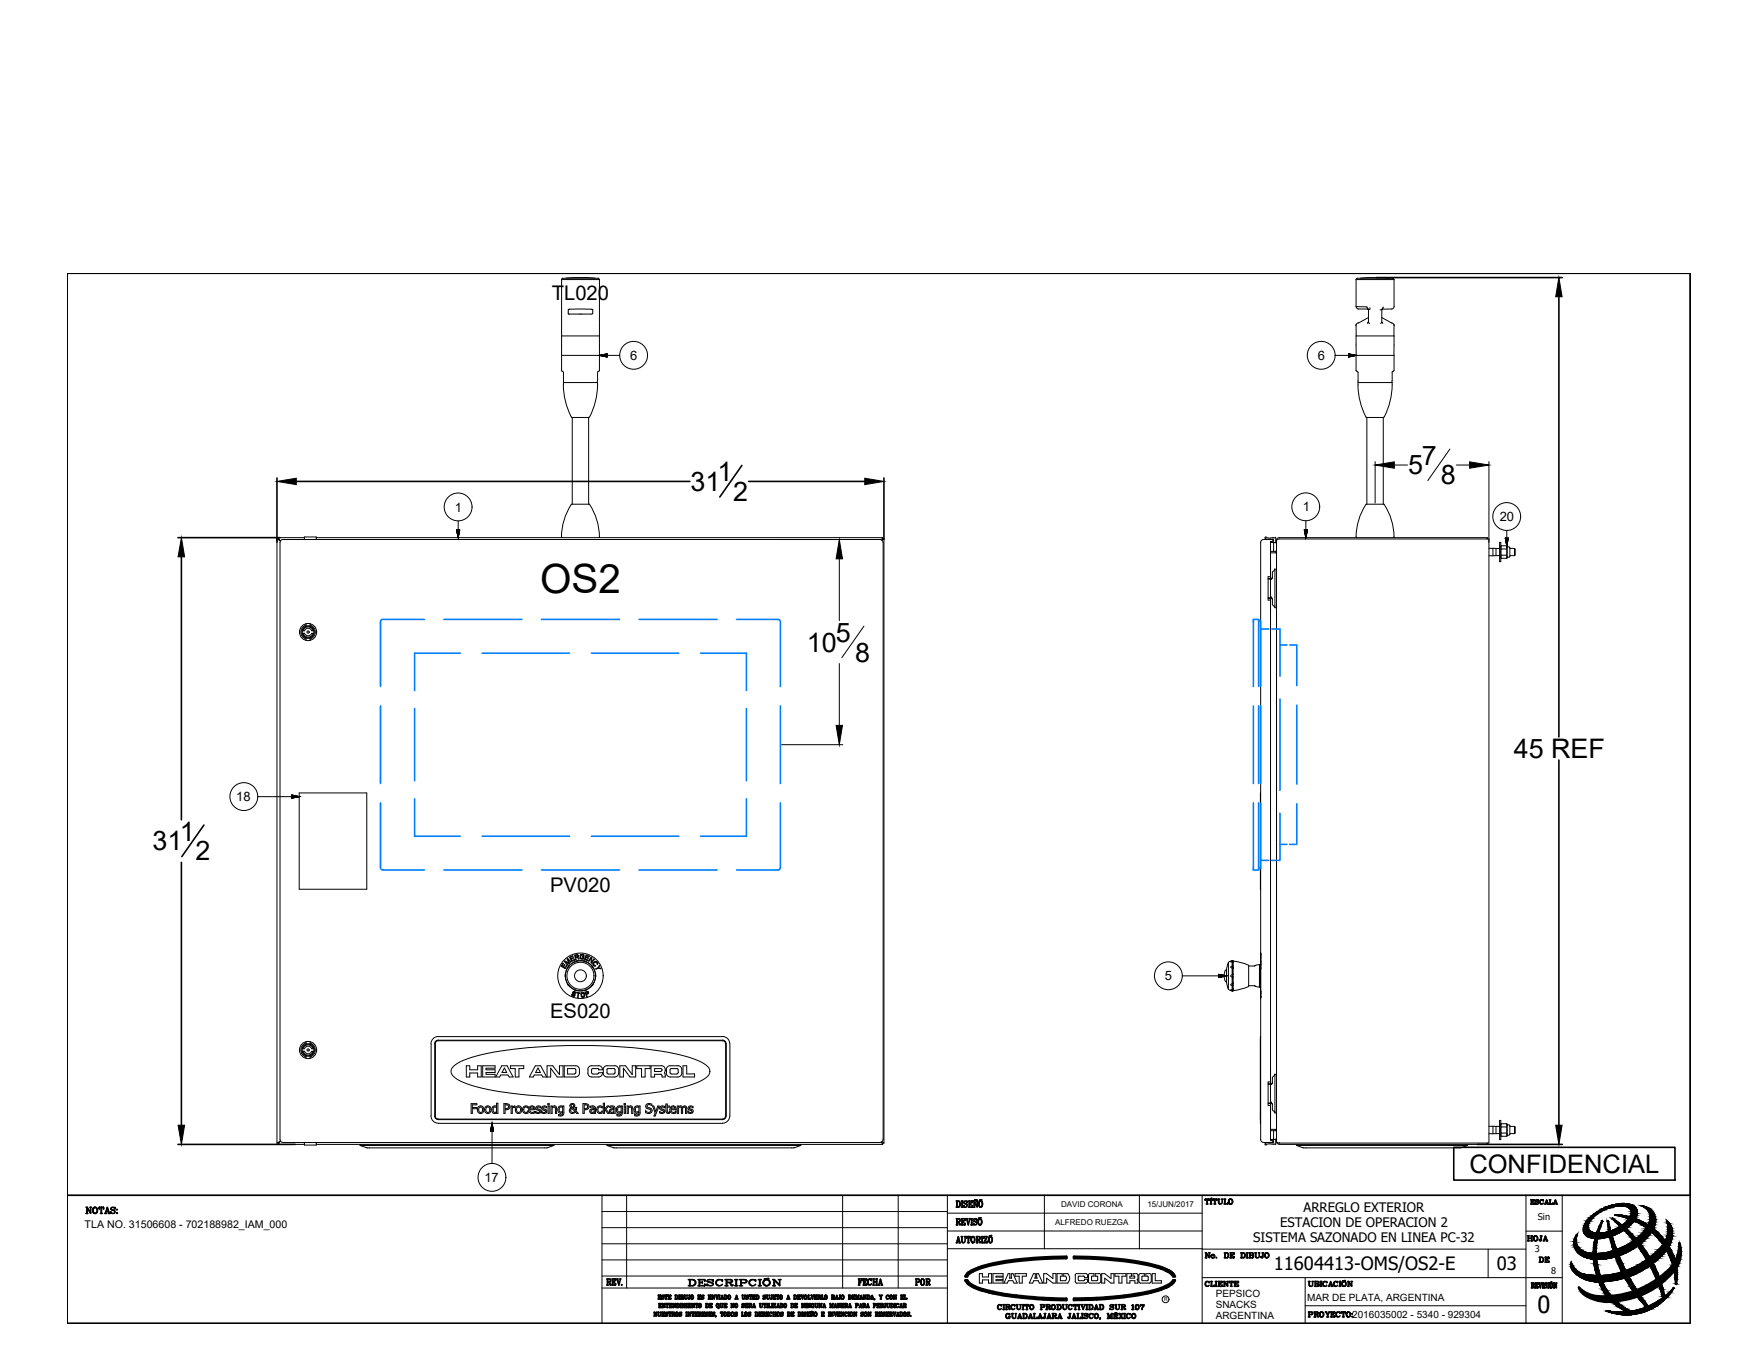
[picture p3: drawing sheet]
<svg xmlns="http://www.w3.org/2000/svg" width="279mm" height="216mm" viewBox="0 0 279 216" stroke-linecap="round" stroke-linejoin="round" font-family="sans-serif">
<defs><g id="words">
<text font-size="6.4" x="85.8" y="94.1">OS2</text>
<g font-size="4.3">
<text x="109.7" y="78">31</text>
<text x="114" y="76.5">1</text>
<text x="223.7" y="75.4">5</text>
<text x="225.9" y="73.9">7</text>
<text x="228.9" y="77">8</text>
<text x="116.5" y="79.5">2</text>
<text x="132.7" y="102">5</text>
<text x="128.2" y="103.5">10</text>
<text x="135.8" y="105.1">8</text>
<text x="240.4" y="120.4">45 REF</text>
<text x="24.2" y="135.1">31</text>
<text x="28.5" y="133.6">1</text>
<text x="31" y="136.7">2</text>
</g>
<text font-size="4.1" x="233.4" y="186.3">CONFIDENCIAL</text>
<text font-size="3.8" x="244.2" y="208.5">0</text>
<g font-size="3.5">
<text x="241.7" y="198.3">HOJA</text>
<text x="243.8" y="201.8">DE</text>
</g>
<g font-size="3.2">
<text x="87.7" y="47.6">TL020</text>
<text x="87.4" y="141.7">PV020</text>
<text x="87.4" y="161.8">ES020</text>
</g>
<g font-size="2.9">
<text x="202.3" y="201.8">11604413-OMS/OS2-E</text>
<text x="237.8" y="201.8">03</text>
</g>
<g font-size="2.1">
<text x="100.1" y="57.2">6</text>
<text x="209.3" y="57.2">6</text>
<text x="72.3" y="81.3">1</text>
<text x="206.9" y="81.2">1</text>
<text x="238.2" y="82.8">20</text>
<text x="37.5" y="127.3">18</text>
<text x="185" y="155.8">5</text>
<text x="76.9" y="187.8">17</text>
<text x="199.1" y="197.3">SISTEMA SAZONADO EN LINEA PC-32</text>
<text x="203.4" y="194.9">ESTACION DE OPERACION 2</text>
<text x="207.1" y="192.5">ARREGLO EXTERIOR</text>
</g>
<text font-size="1.7" x="13.4" y="195.1">TLA NO. 31506608 - 702188982_IAM_000</text>
<g font-size="1.6">
<text x="193.1" y="206">PEPSICO</text>
<text x="193.1" y="207.9">SNACKS</text>
<text x="193.1" y="209.6">ARGENTINA</text>
<text x="207.6" y="206.6">MAR DE PLATA, ARGENTINA</text>
<text x="214.8" y="209.4">2016035002 - 5340 - 929304</text>
</g>
<g font-size="1.5">
<text x="244.3" y="193.7">Sin</text>
<text x="243.8" y="198.9">3</text>
<text x="246.4" y="202.4">8</text>
</g>
<g font-size="1.3">
<text x="168.5" y="191.8">DAVID CORONA</text>
<text x="182.3" y="191.8">15/JUN/2017</text>
<text x="167.6" y="194.6">ALFREDO RUEZGA</text>
</g>
<text font-size=".9" x="184.9" y="206.7">R</text>
</g></defs>
<!-- layer: Texto -->
<g fill="none" stroke="#000" stroke-width=".25">
<path d="M218.6 44.1h29.6M247.6 47.1v70M44 75.9v10.2M47.1 76.5h62.5M117.8 73.9l-3.5 5.1M118.9 76.5h18.5M140.4 75.9v9.8M28.3 85.4h16.2M28.8 88.5v41.7M28.8 137v41.8M32.4 131.1l-3.5 5M247.6 120.7v58.1"/>
<path d="M28.3 181.8h18.6M230.9 182.3h35.2v5.2h-35.2zM234.7 181.8h13.5"/>
</g>
<path d="M247.6 44.1l.5 3h-1zM44 76.5l3.1-.5v1zM137.4 76l3 .5-3 .5zM28.8 85.4l.5 3.1h-1zM28.3 178.8h1l-.5 3zM247.1 178.8h1l-.5 3z" fill="#000" stroke="#000" stroke-width=".16"/>
<!-- layer: 0 -->
<g fill="none" stroke="#000" stroke-width=".16">
<path d="M10.7 43.4h257.8v146.5h-257.8zM89.2 58.9l.3 .3M89.2 56.5h6M89.2 53.4h6M89.2 44.4h6v14.5M89.2 44.4v14.5M89.4 44.2l-.2 .2M89.4 44.2h5.6l.2 .2M89.5 59.2v1.3M89.9 44.2l2.6-.1 2 .1M90.2 49.8l.2 .1M90.3 49.8v-.6l.1-.1h3.5l.3 .1v.6l-.2 .1"/>
<path d="M94 49.9h-3.7M95.2 58.9l-.3 .3v1.3M215.4 48.7a.72 .72 0 0 0 1 .4h.9M215.4 58.9l.3 .3v1.3M215.4 51.7h.1M215.4 44.4h6M215.4 48.7l1.7 .1M215.4 44.4v4.3M215.4 51.7v1.7M215.6 44.2l-.2 .2M215.6 44.2h5.6l.2 .2M215.7 51.3l-.3 .2v.2"/>
<path d="M215.8 51.3h-.1M216.1 44.2l2.6-.1 2 .1M217.1 48.9h.1M217.2 49.1h.1M217.3 49.1h.1M217.3 49.1l.1 .1M217.3 51.3h.1M217.3 51.2l.3 .2M217.3 51.2l-.1 .1M217.3 51.2h.1M217.4 50.4l-1.6 .9M217.4 49.2l-.1 2"/>
<path d="M217.6 49.1h.1M217.6 49.1l-.2 .1M219.2 49.2h.3M219.5 49.2v2M219.5 50.4l1.5 .9M219.5 51.2l-.2 .2M219.5 51.2l.2 .1M219.5 51.3h.1M219.6 49.1h.1M219.6 49.1l-.1 .1M219.7 49.1h.1M219.7 48.9h.1"/>
<path d="M221 51.3l.3 .1 .1 .3M221.1 59.2v1.3M221.4 58.9l-.3 .3M221.4 44.4v4.5l-.3 .2h-1.5M221.4 51.7h.1M221.4 56.5h-6v2.4M221.4 53.4h-6v3.1M221.4 53.4v3.1M221.4 56.5v2.4M221.4 51.7v1.7M89.5 61.2a10.3 10.3 0 0 0 1.3 5.1h2.7M89.5 60.5l.1 .3"/>
<path d="M89.5 60.8h.1M90.9 66.3v13.8M94.9 60.8a9.8 9.8 0 0 1-1.4 5.5v13.8M94.9 60.8h-5.4v.4M94.9 60.5l-.1 .3M215.7 60.5l.1 .3M215.7 60.8a10.2 10.2 0 0 0 1.4 5.5h2.7l.1-.1M217.1 66.3v13.8M218.4 73.3v6.6M219.7 66.3v13.8M221.1 60.8h-5.4M221.1 60.5l-.1 .3"/>
<path d="M221.1 60.8a11.5 11.5 0 0 1-1.2 5.4M221.5 73.9h2.1M230.3 71.3l-3.5 5.1M231.3 73.9h2.1M236.5 73.3v108.3h-33.4M44 85.6l.5 .3M44 85.6v96M44 85.6h.2M44.2 85.6l.3 .3M44.2 85.4v.2M44.2 85.4h4.2M44.2 85.4l.3 .5"/>
<path d="M44.5 86.2l.2-.4 .3-.1h94.8l.4 .2 .1 .3M44.5 86.2v94.8M48.4 85.7v-.4h1.8v.4M48.6 99.5a.96 .96 0 0 0-.6 .9 .96 .96 0 0 0 .6 .9M48.6 99.5h.7M48.6 99.3a1.15 1.15 0 0 0-.8 1.1 1.15 1.15 0 0 0 .8 1.1M48.6 99.1v.4M49.3 99.1v.4M49.3 99.3a1.15 1.15 0 0 1 .8 1.1 1.15 1.15 0 0 1-.8 1.1M49.3 99.5a.96 .96 0 0 1 .6 .9 .96 .96 0 0 1-.6 .9M50.2 85.4h90M89.2 85.3l.1 .1"/>
<path d="M89.2 85.3a8.7 8.7 0 0 1 1.7-5.2h2.7a8.9 8.9 0 0 1 1.6 5.2M95.2 85.3l-.1 .1M133.3 88.8v9.8M137.2 99.5l-3.5 5M140.2 85.6l-.2 .2M140.2 85.4v.2M140.2 85.6h.2M140.2 85.4l-.2 .4M140.3 86.2v94.8M140.4 85.6l-.3 .2M140.4 85.6v96M200.2 99.6v1.6"/>
<path d="M201 85.5l.6 .2M201.4 92h.5M201.4 95h.5M201.4 95.1h.4v77.1h-.4M201.8 86.2h.1M201.8 89.6h.1M201.8 97.3h.1M201.8 86.2l.5-.2v-.3h-1.6l-.4 .2-.1 .3v94.8l.3 .4 .2 .1M201.8 87.6h.8M201.8 86.1v5.8h-.4M201.8 91.6h-.4v3.7h.4M201.9 95h.1"/>
<path d="M201.9 95l.2 .2M201.9 92h.1M202 85.4l-.6 .1-.4-.2v.2M202.1 91.8l-.3 .2v3l.3 .2M202.1 91.8l-.2 .2M202.1 95.2v.9l.4 .3M202.3 85.7h-.5M202.3 86.2v1.4M202.3 85.8l-.5 .3M202.3 85.4h-.2M202.5 90.5h.1M202.5 96.4h.1"/>
<path d="M202.5 90.5l-.4 .4v.9M202.5 85.4h.1v.8l-.8-.1M202.5 85.4h-.2M202.7 87.5l-.1 .1M202.8 87.5l-.2 .3h-.8M202.8 85.9v95.4M202.8 90.4h-.3v6.1h.3M203.2 85.4l-.2 .1-.3 .4M203.2 85.4h33.1v.2M215.4 85.3l.1 .1M219.8 80.1a8.9 8.9 0 0 1 1.6 5.2M219.8 80.1h-2.7a8.9 8.9 0 0 0-1.7 5.2"/>
<path d="M221.4 85.3l-.1 .1M236.5 85.6h-33.3l-.3 .1-.1 .2M236.5 87.1h.6M236.5 88.3h.6M237.1 87.1v1.2M237.1 87.1h.5M237.6 87.1v1.2M237.6 87.1h.6M237.6 88.3h.6M237.6 88.3h-.5M238.2 86.2h.2v3h-.2zM238.4 88.6v.1"/>
<path d="M238.4 87.2v1M238.4 88.2v.5M238.4 86.7v.5M238.4 86.7v.1M238.4 88.7h.9M238.4 88.2h.9M238.4 87.2h.9M238.4 86.7h.9M239.3 87.2v1M239.3 88.2v.5M239.3 86.7v.5M239.3 86.7l.1 .1"/>
<path d="M239.4 86.8l.4 .2v1.4l-.4 .2M239.4 86.8v1.8M239.4 88.6l-.1 .1M239.8 87.1h.8M239.8 88.3h.8M240.6 87.1v1.2M240.6 87.1l.1 .2v.9l-.1 .1M48 100.6h.4a.6 .6 0 0 0 .5 .4 .6 .6 0 0 0 .6-.4M48 100.2h.4M48 100.6a.96 .96 0 0 1 .9-1.2 .96 .96 0 0 1 1 1.2M48 100.6a.96 .96 0 0 0 .9 .8 .96 .96 0 0 0 1-.8M48.1 100.6a.81 .81 0 0 0 .8 .6 .81 .81 0 0 0 .8-.6"/>
<path d="M48.1 100.2a.81 .81 0 0 1 .8-.6 .81 .81 0 0 1 .8 .6M48.4 100.2a.6 .6 0 0 1 .5-.4 .6 .6 0 0 1 .6 .4M48.6 101.3h.7M48.6 101.3v.4M49.3 101.3v.4M49.5 100.6h.4M49.5 100.2h.4M124.1 118.3h9.8M133.3 105.4v9.8M200.2 100.6h.1M200.2 100.2h.1M47.5 126h10.8v15.3h-10.8z"/>
<path d="M200.2 126v15.3M89.4 153l.1 .1-.2 .4 .1 .1 .2-.4 .1 .1-.2 .3 .2 .2 .4-.4-.3 .5-.7-.4zM89.6 152.7h.1l.6 .3-.2-.7h.1l.5 .5-.1 .1-.4-.5 .3 .6-.1 .1-.6-.3 .4 .4-.1 .1zM89.8 155.2l.4 1.1M89.8 154.9h.1M89.8 154.9v.3M90.1 156.3l.3 .3M90.2 156.3l.2 .3M90.4 153.5a2.45 2.45 0 0 0-.6 1.7M90.4 156.6l.9 .6M90.4 153.5h.1M90.4 153.5l-.2 .3"/>
<path d="M90.4 156.6h.1M90.5 152.1l.5-.3v.1l-.4 .2 .1 .2 .3-.2 .1 .1-.4 .2 .1 .2 .5-.2v.1l-.5 .2zM91 157.6h.4v.2l-.2-.2-.1 .1 .2 .4-.3 .2-.2-.2v-.1h.1a.18 .18 0 0 0 .2 .2 .18 .18 0 0 0 .2-.1l-.3-.3zM91.3 157.3l.3 .1M91.3 151.7h.4l.1 .1v.2l.2 .3-.1 .1-.2-.3h-.3l.1 .3-.1 .1zM91.3 152.8l-.9 .7M91.3 157.3h.1M91.3 152.8h.1M91.4 151.8l.3-.1 .1 .2-.4 .1zM91.6 157.7h.5l-.2 .1-.1 .6h-.1l.1-.6zM91.6 157.4h1.2M91.6 152.7h1.2"/>
<path d="M91.6 152.7l-.3 .1M91.6 152.7h.1M91.6 157.4h.1M92.2 151.7l.4-.1 .2 .2h-.5l-.1 .3a.21 .21 0 0 0 .3 .2 .21 .21 0 0 0 .2-.2l-.2-.1h.3l-.1 .3h-.5l-.1-.1zM92.4 157.8l.3-.1a.47 .47 0 0 1 .1 .7h-.4zM92.4 157.9l.3-.1 .1 .4a.19 .19 0 0 1-.2 .2 .19 .19 0 0 1-.2-.2zM92.8 152.7l.3 .1M92.8 152.7h.1M92.8 157.4h.1M92.9 157.6l.3-.1a.21 .21 0 0 1 .3 .1 .21 .21 0 0 1-.1 .3l-.3 .1 .2 .3h-.1zM93 157.7l.4-.1v.1l-.3 .2zM93.1 151.7l.5 .2v.1l-.5-.2v.2l.4 .2-.1 .1-.3-.2-.1 .3 .4 .1v.1l-.6-.2z"/>
<path d="M93.1 152.8l.9 .7M93.1 157.3h.1M93.1 152.8h.1M93.1 157.3l-.3 .1M93.9 152l.1 .1v.8l.3-.6 .1 .1-.4 .6-.1-.1v-.7l-.3 .5h-.1zM94 153.5l.2 .3M94 153.5h.1M94 156.6l-.9 .6M94.1 153.5l.1 .3M94.1 156.6h-.1M94.2 156.3l-.2 .3M94.2 156.3h.1"/>
<path d="M94.2 156.3l-.1 .3M94.2 153.8h.1M94.2 153.8l.4 .8v.6M94.3 152.9l.2-.1a.32 .32 0 0 1 .3 0 .32 .32 0 0 1 .1 .4 .33 .33 0 0 0-.4-.3l-.2 .3 .3 .2a.32 .32 0 0 1-.3-.1 .32 .32 0 0 1 0-.4zM94.6 155.2l-.4 1.1M94.6 154.9h.1M94.6 154.9v.3M94.6 153.9l.4-.2 .2-.3-.1 .4 .3 .1-.4-.1-.3 .2zM194.6 154.2l-.1 .6 .1 1.1M194.6 155.9l.2 .1M194.8 156l.3 1.2M194.8 154.1l-.2 .1"/>
<path d="M194.8 154.1v1.9M195.1 152.9v4.3M195.1 152.9l-.3 1.2M195.1 157.2l.6 .2M195.7 152.6l-.6 .3M195.7 157.3h-.2l.3 .1M195.7 156.3l-.2 .1 .2 .2M195.7 154.9l-.2 .1 .2 .2M195.7 153.5l-.2 .2 .2 .1M195.7 156.3h.2M195.7 153.5h.2M195.7 152.7h.1"/>
<path d="M195.7 157.4h.1M195.7 152.8v.7M195.7 153.8v1.1M195.7 155.2v1.1M195.7 156.6v.7M195.7 156.6h.1M195.7 157.3h.2M195.7 155.2h.1M195.7 153.8h.1M195.7 154.9h.2M195.7 152.8h.1M195.8 152.6l.1 .1"/>
<path d="M195.9 152.9h.1M195.8 152.8h.1M195.8 153.5h.1M195.8 153.8h.1M195.8 154.9h.1M195.8 155.2h.1M195.8 156.3h.1M195.8 156.6h.1M195.8 157.3h.1M195.8 152.7l-.3 .1h.2M195.8 152.8v.7M195.8 153.8v1.1"/>
<path d="M195.8 155.2v1.1M195.8 156.6v.7M195.8 152.7h.1M195.8 157.4h.1M195.8 152.7l1.1 .2 1.4 .4M195.9 157.4h-.1M195.9 156.3h-.1M195.9 157.2l-.1 .1M195.9 157.2h.1M195.9 156.3h.1M195.9 153.8h.1M195.9 152.7v4.7"/>
<path d="M198.3 156.7l-1.4 .5-1.1 .2M198.3 156.6h1M198.3 153.5h1M198.3 153.4v3.3M199.3 153.4h.1M199.3 156.6l.1 .1M199.4 156.7h.1M199.4 153.4h-.1M199.4 156.7l.6 .1M199.4 153.4h.1M200 153.3l-.6 .1M200.1 153.3v3.5"/>
<path d="M200.1 153.3h.1M200.2 151.6h.1M200.2 158.4h.1M200.2 151.7h.1M200.2 151.9h.1M200.2 152h.1M200.2 152.1h.1M200.2 152.3h.1M200.2 152.4h.1M200.2 152.7h.1M200.2 152.8h.1M200.2 152.9h.1"/>
<path d="M200.2 153h.1M200.2 153.1h.1M200.2 153.2h.1M200.2 153.3h.1M200.2 153.8h.1M200.2 153.9h.1M200.2 154h.1M200.2 153.4h.1M200.2 157.6h.1M200.2 157.7h.1M200.2 157.8h.1M200.2 157.9h.1"/>
<path d="M200.2 158h.1M200.2 158.3h.1M200.2 157.5h.1M200.2 158.7h.1M200.2 151.4h.1M200.2 156.8h-.1M48 167h.4a.6 .6 0 0 0 .5 .4 .6 .6 0 0 0 .6-.4M48 167a.96 .96 0 0 0 .9 .8 .96 .96 0 0 0 1-.8M48 166.6v.4M48 166.6a.96 .96 0 0 1 .9-.8 .96 .96 0 0 1 1 .8M48.1 167a.81 .81 0 0 0 .8 .6 .81 .81 0 0 0 .8-.6M48.1 166.6a.81 .81 0 0 1 .8-.6 .81 .81 0 0 1 .8 .6"/>
<path d="M48.6 165.9a.96 .96 0 0 0-.6 .9 .96 .96 0 0 0 .6 .9M48.6 167.7h.7M48.6 165.9h.7M48.6 165.7a1.15 1.15 0 0 0-.8 1.1 1.15 1.15 0 0 0 .8 1.1M48.6 165.5v.4M48.6 167.7v.4M49.3 165.5v.4M49.3 167.7v.4M49.3 165.7a1.15 1.15 0 0 1 .8 1.1 1.15 1.15 0 0 1-.8 1.1M49.3 165.9a.96 .96 0 0 1 .6 .9 .96 .96 0 0 1-.6 .9M49.5 167h.4M49.5 166.6h.4"/>
<path d="M49.5 166.6a.6 .6 0 0 0-.6-.4 .6 .6 0 0 0-.5 .4h-.4M49.9 166.6v.4M68.5 165.8a1.12 1.12 0 0 1 1.1-1.1h45.2a1.15 1.15 0 0 1 1.1 1.1M68.5 177.3a1.15 1.15 0 0 0 1.1 1.1l45.2 .1a1.2 1.2 0 0 0 1.1-1.2M68.5 165.8v11.5M69.1 165.8v11.5M69.1 177.3l.1 .2 .4 .3h45.2l.4-.3v-.2M69.1 165.8l.3-.4 .2-.1h45.2l.4 .3v.2M69.2 165.8v11.5M69.6 165.2a.58 .58 0 0 0-.6 .6M69.6 165.3h45.2M72 169.4a10.2 10.2 0 0 1 4.5-1.9 85.8 85.8 0 0 1 31.4 0 10.5 10.5 0 0 1 4.5 1.9 1.1 1.1 0 0 1-.3 1.8 18 18 0 0 1-7.1 2.2 88.4 88.4 0 0 1-28.5-.5 10.2 10.2 0 0 1-4.5-1.9 1 1 0 0 1 0-1.6z"/>
<path d="M74.1 169.3h.5v.7h1.3v-.7h.5v1.8h-.5v-.6h-1.3v.6h-.5zM74.8 175.3h.9v.2h-.7v.4h.7v.2h-.7v.8h-.2zM75.9 175.9a.56 .56 0 0 1 .8 0 .56 .56 0 0 1 0 .8 .56 .56 0 0 1-.8 0l-.1-.4zM76.2 175.9a.4 .4 0 0 1 .5 .4 .4 .4 0 0 1-.6 .3l-.1-.5zM76.7 169.3h1.9v.4h-1.4v.3h1.4v.4h-1.4v.3h1.4v.4h-1.9zM77.1 175.8a.56 .56 0 0 1 .9 .5 .56 .56 0 0 1-.8 .5 .75 .75 0 0 1-.1-1zM77.2 176l.1-.1a.4 .4 0 0 1 .5 .4 .4 .4 0 0 1-.5 .3l-.1-.3zM78.3 175.8l.3-.1 .3 .1v-.5h.2v1.6h-.2v-.2a.47 .47 0 0 1-.7 .1 .47 .47 0 0 1-.1-.6zM78.4 176l.2-.1h.3v.7a.31 .31 0 0 1-.4 .1 .31 .31 0 0 1-.2-.4zM79.7 169.3h.8l1 1.8h-.6l-.2-.3h-1.2l-.1 .3h-.7zM80 175.3h.4a.49 .49 0 0 1 .6 .5 .49 .49 0 0 1-.6 .5h-.2v.6h-.2zM80.1 169.7l.4 .7h-.8z"/>
<path d="M80.2 175.5a.36 .36 0 0 1 .6 .3 .36 .36 0 0 1-.6 .3zM81.1 169.3h2.1v.5h-.8v1.3h-.6v-1.3h-.7zM81.2 175.7h.2v.2l.4-.2v.2l-.4 .2v.8h-.2zM82 175.9a.55 .55 0 0 1 .7 0 .55 .55 0 0 1 0 .8 .55 .55 0 0 1-.7 0l-.1-.3zM82.1 176l.1-.1a.4 .4 0 0 1 .5 .4 .4 .4 0 0 1-.6 .3zM83.9 176a.41 .41 0 0 0-.6 0 .41 .41 0 0 0 0 .6 .41 .41 0 0 0 .6 0M83.9 176h.1M83.9 176v-.2a.59 .59 0 0 0-.9 .5 .59 .59 0 0 0 .9 .5v-.2M83.9 176.6h.1M84.2 175.8a.5 .5 0 0 1 .6 0 .5 .5 0 0 1 .2 .5h-.8a.43 .43 0 0 0 .2 .4 .43 .43 0 0 0 .5-.1v.2a.63 .63 0 0 1-.8-.1 .63 .63 0 0 1 .1-.9zM84.3 175.9a.3 .3 0 0 1 .3 0 .3 .3 0 0 1 .2 .3h-.6zM84.9 176.6h.1"/>
<path d="M85 169.3h.9l.9 1.8h-.6l-.2-.3h-1.1l-.2 .3h-.6zM85.2 175.8l.4-.1 .3 .1v.2a.32 .32 0 0 0-.3-.2 .32 .32 0 0 0-.3 .3l.2 .1a.39 .39 0 0 1 .4 .5 .39 .39 0 0 1-.6 .2l-.2-.1v-.2l.3 .1a.2 .2 0 0 0 .2 0 .2 .2 0 0 0 0-.3h-.1a.43 .43 0 0 1-.3-.6zM85.4 169.7l.4 .7h-.7zM86 176.6h.1M86.8 176l-.3-.1h-.2a.45 .45 0 0 0 .5 .4 .4 .4 0 0 1-.2 .6 .4 .4 0 0 1-.6-.3M86.8 176h.1M86.8 176a.39 .39 0 0 0-.4-.4 .39 .39 0 0 0-.4 .5 .39 .39 0 0 0 .5 .3l.1 .1a.27 .27 0 0 1-.1 .2 .27 .27 0 0 1-.3 0l-.2-.1M86.9 169.3h.9l1.1 1.4v-1.4h.5v1.8h-.9l-1-1.4v1.4h-.6zM87 175.3h.2v.2h-.2zM87 175.7h.2v1.2h-.2zM87.5 175.7h.2v.1a.4 .4 0 0 1 .5-.1 .4 .4 0 0 1 .2 .4v.8h-.2v-.8l-.1-.2-.4 .1v.9h-.2zM88.8 175.8l.3-.1h.5v1a.54 .54 0 0 1-.3 .6 .54 .54 0 0 1-.6 0v-.3l.4 .1 .2-.1 .1-.3a.5 .5 0 0 1-.7 0 .5 .5 0 0 1 0-.7z"/>
<path d="M88.9 175.9h.5v.7a.32 .32 0 0 1-.4 .1 .32 .32 0 0 1-.2-.4zM90.6 175.4a.38 .38 0 0 1 .6-.1 .38 .38 0 0 1 0 .6l-.2 .1 .4 .4v-.5h.2l-.1 .6 .3 .4h-.2l-.2-.3a.49 .49 0 0 1-.8 .2 .49 .49 0 0 1 .1-.8l-.2-.2zM90.7 176.2l.1-.1 .5 .5a.35 .35 0 0 1-.5 .1 .35 .35 0 0 1-.1-.5zM91.4 169.3a.62 .62 0 0 1 .6 .6v.6a.62 .62 0 0 1-.6 .6h-1.8v-1.8h1.8M91.4 170.4l-.2 .2M91.5 170.4l-.1-.6h-1.2v.8h1.1M92.6 175.3h.4a.52 .52 0 0 1 .5 .6 .52 .52 0 0 1-.7 .4v.6h-.2zM92.8 175.5a.36 .36 0 0 1 .6 .3 .36 .36 0 0 1-.6 .3zM93.4 170.5a.62 .62 0 0 0 .6 .6h1.1M93.4 169.9v.6M93.8 175.8l.2-.1a.44 .44 0 0 1 .6 .4v.8h-.2v-.2a.4 .4 0 0 1-.7-.1 .4 .4 0 0 1 .5-.5h.2a.37 .37 0 0 0-.6-.2zM93.9 176.4l.5-.1v.3l-.4 .1-.1-.2z"/>
<path d="M94 170.4l.2 .2M94 169.3a.62 .62 0 0 0-.6 .6M94 169.3h1.1M94.2 169.7l-.2 .2v.5M94.2 169.8l.7-.1 .2 .2M94.2 170.6h.7M95.1 169.3a.63 .63 0 0 1 .6 .7h-.6M95.1 170h.1M95.1 170.4l-.2 .2M95.1 170.4l.6 .1a.62 .62 0 0 1-.6 .6M95.6 176a.4 .4 0 0 0-.5 0 .4 .4 0 0 0 0 .6 .4 .4 0 0 0 .5 0M95.6 176h.1"/>
<path d="M95.6 176v-.2a.59 .59 0 0 0-.8 .5 .59 .59 0 0 0 .8 .5v-.2M95.6 176.6h.1M95.8 175.3h.2v.9l.5-.5h.2l-.5 .5 .6 .7h-.3l-.4-.6-.1 .6h-.2zM96.4 170.4l.2 .2M96.4 170.4v-.5l.2-.2 1 .1 .1 .6M96.4 169.3a.59 .59 0 0 0-.6 .6v.6a.62 .62 0 0 0 .6 .6M96.4 169.3h1.2M96.6 170.6h.9M96.9 175.9h.1M96.9 175.8l.2-.1a.46 .46 0 0 1 .6 .4v.8h-.2v-.2a.4 .4 0 0 1-.5 .2 .4 .4 0 0 1-.2-.6 .4 .4 0 0 1 .5-.2h.2l-.1-.2h-.5zM97.1 176.4l.4-.1v.3l-.4 .1-.1-.1zM97.6 169.3a.62 .62 0 0 1 .7 .6v.6a.66 .66 0 0 1-.7 .6h-1.2"/>
<path d="M97.7 170.4l-.2 .2M98 177h.1M98.1 175.8l.3-.1h.5v1a.55 .55 0 0 1-.3 .6 .55 .55 0 0 1-.6 0l.1-.2a.37 .37 0 0 0 .4 0 .37 .37 0 0 0 .2-.4 .49 .49 0 0 1-.7 0 .49 .49 0 0 1-.1-.6zM98.2 175.9h.5v.7a.32 .32 0 0 1-.4 .1 .32 .32 0 0 1-.2-.4zM98.5 169.3h.9l1 1.4v-1.4h.6v1.8h-.9l-1.1-1.4v1.4h-.5zM99.1 175.3h.2v.2h-.2zM99.2 175.7h.1v1.2h-.1zM99.6 175.7h.2v.1a.4 .4 0 0 1 .5-.1 .4 .4 0 0 1 .2 .4v.8h-.2v-.8l-.1-.2-.4 .1v.9h-.2zM100.8 177h.1M100.9 175.8l.3-.1h.5v1a.55 .55 0 0 1-.3 .6 .55 .55 0 0 1-.6 0v-.3l.4 .1 .2-.1 .1-.3a.5 .5 0 0 1-.7 0 .5 .5 0 0 1 0-.7zM101 175.9h.5v.7a.32 .32 0 0 1-.4 .1 .32 .32 0 0 1-.2-.4zM101.1 169.3h2.2v.5h-.8v1.3h-.6v-1.3h-.8z"/>
<path d="M102.6 176.5h.1M103.5 175.6a.38 .38 0 0 0-.4-.2 .38 .38 0 0 0-.3 .4l.2 .2a.51 .51 0 0 1 .6 .6 .51 .51 0 0 1-.8 .3l-.2-.1v-.3M103.5 175.6h.1M103.5 175.6a.4 .4 0 0 0-.6-.3 .42 .42 0 0 0-.3 .4 .42 .42 0 0 0 .3 .5h.3a.26 .26 0 0 1 .2 .3 .26 .26 0 0 1-.4 .2l-.4-.2M103.7 175.7h.2l.3 .9 .3-.9h.2l-.6 1.6h-.2l.2-.5zM104.8 175.8l.4-.1 .3 .1v.2l-.3-.1h-.2a.34 .34 0 0 0 .4 .4 .4 .4 0 0 1 .1 .5 .4 .4 0 0 1-.6 .1l-.1-.1v-.2l.2 .1a.2 .2 0 0 0 .3 0 .2 .2 0 0 0 0-.3h-.1a.43 .43 0 0 1-.4-.6zM104.9 170.2l.3-.2-.1-.2h-1.1v.4h1M105 169.3a.68 .68 0 0 1 .6 .4 .68 .68 0 0 1-.1 .7l.2 .7h-.5v-.2l-.3-.2M105.1 169.3h-1.7v1.8h.6v-.4h1M105.5 176h.1M105.8 175.4h.2v.3h.3v.2h-.3v.7l.3 .1a.27 .27 0 0 1-.3 .2 .27 .27 0 0 1-.2-.3v-.7h-.2v-.2h.2zM105.8 170.5a.62 .62 0 0 0 .7 .6h1.2"/>
<path d="M105.9 169.9v.6M106.3 176.7h.1M106.4 170.4l.2 .2M106.5 169.3a.62 .62 0 0 0-.7 .6M106.5 169.3h1.2M106.5 175.9a.49 .49 0 0 1 .6-.2 .49 .49 0 0 1 .3 .6h-.8a.43 .43 0 0 0 .3 .4 .43 .43 0 0 0 .5-.1v.2a.63 .63 0 0 1-.9-.1 .63 .63 0 0 1 0-.8zM106.6 169.7l-.2 .2v.5M106.6 169.8l.9-.1 .2 .2M106.6 170.6h.9M106.7 175.9a.29 .29 0 0 1 .3 0 .29 .29 0 0 1 .2 .3h-.6zM107.4 176.6h.1M107.6 175.7h.2v.1a.36 .36 0 0 1 .6 .1 .36 .36 0 0 1 .4-.2 .36 .36 0 0 1 .3 .4v.8h-.2v-.7a.24 .24 0 0 0-.2-.3 .24 .24 0 0 0-.3 .2v.8h-.2v-.8l-.1-.2-.3 .1v.9h-.2z"/>
<path d="M107.7 169.3a.62 .62 0 0 1 .6 .6v.6a.62 .62 0 0 1-.6 .6M107.7 170.4l-.2 .2M107.7 170v.4M108.5 169.3h.6v1.3h1.2v.5h-1.8zM109.3 176.6h.1M109.4 175.8l.4-.1 .3 .1v.2a.32 .32 0 0 0-.3-.2 .32 .32 0 0 0-.3 .3l.2 .1a.39 .39 0 0 1 .4 .5 .39 .39 0 0 1-.6 .2l-.2-.1v-.2l.2 .1a.2 .2 0 0 0 .3 0 .2 .2 0 0 0 0-.3h-.1a.43 .43 0 0 1-.3-.6zM114.8 165.2a.62 .62 0 0 1 .6 .6l-.1 11.5a.58 .58 0 0 1-.5 .6h-45.2a.58 .58 0 0 1-.6-.6M115.3 165.8v11.5M115.9 165.8v11.5M200.2 177.9h.1M200.2 165.3h.1M200.2 164.7v13.8"/>
<path d="M201.4 175.3h.4v5.8l.5 .3M201.4 172.3h.5M201.4 175.2h.5M201.8 179.4h.9l.1 .4M201.8 179.6h.8l.1 .1M201.8 169.9h.1M201.8 177.6h.1M201.8 171.9h-.4v3.7h.4M201.9 175.2h.1M201.9 175.2l.2 .3M201.9 172.3h.1M202.1 172l-.3 .3v2.9l.3 .3"/>
<path d="M202.1 172l-.2 .3M202.1 175.5v.8l.4 .4M202.3 179.6v1.4M202.5 170.8h.1M202.5 176.7h.1M202.5 170.8l-.4 .4v.8M202.8 170.7h-.3v6.1h.3M236.5 178.9h.6M237.1 178.9v1.2M237.1 178.9l.5 .1M237.6 179v1.1M237.6 179h.6"/>
<path d="M238.2 178h.2v3h-.2zM238.4 179v1M238.4 178.5v.5M238.4 178.5v.2M238.4 179h.9M238.4 178.5h.9M239.3 179v1M239.3 178.5v.5M239.3 178.5l.1 .2M239.4 178.7l.4 .1M239.4 178.7v1.7M239.8 178.8v1.5"/>
<path d="M239.8 179h.8M240.6 179v1.1M240.6 179l.1 .1v.9l-.1 .1M44 181.6h.2M44.2 181.8h4.2M44.2 181.6v.2M44.5 181l.2 .4 .3 .1M44.5 181.3l-.3 .3M44.5 181.3l-.3 .5M44.5 181.3l-.5 .3M45 181.5h94.8M48.4 181.5v.4h1.8v-.4"/>
<path d="M50.2 181.8h90M57.2 182h30.8M57.2 182l1 .3M57.3 181.8l-.1 .2M87.9 181.8l.1 .2M88 182l-1.2 .4-28.6-.1M95.6 189.9v20.3M95.6 195h54.9M95.6 192.5h54.9M95.6 197.6h54.9M96.4 182l1.2 .4h28.5l1.1-.4M96.4 182h30.8"/>
<path d="M96.5 181.8l-.1 .2M99.5 189.9v14.7M127.2 181.8v.2M133.8 189.9v14.7M140 181.5l.2 .3M140 181.4l.2 .2M140.1 181.4l.3 .2M140.2 181.6v.2M140.2 181.6h.2M140.3 181l-.1 .3-.4 .2M142.7 189.9v14.7M150.5 189.9v20.3"/>
<path d="M150.5 195.6h40.5M150.5 192.7h40.5M150.5 198.4h40.5M165.9 189.9v8.5M181 189.9v8.5M191 198.4h51.4M191 189.9v20.3M201 181.7l-.1 .2h.2M201.6 181.5l-.6 .2M201.8 181.5h.5M201.8 181.1h.1M201.8 181.1l.5 .1v.3h-1.6"/>
<path d="M202.5 181h.1v.8h-.1M202.5 181l-.7 .1M202.5 181.8l-.9-.1-.5 .2M202.7 181.3l.3 .4 .2 .1h33.1v-.2M202.8 181.3l.1 .2 .3 .1M205.9 182l1.2 .4h24.8l1.2-.4M205.9 182h27.2M206 181.8l-.1 .2M233 181.8l.1 .2M236.4 198.4v4.6M236.5 180.1h.6M237.6 180.1h.6"/>
<path d="M237.6 180.1h-.5M238.4 180.4v.1M238.4 180v.5M238.4 180.5h.9M238.4 180h.9M239.3 180v.5M239.4 180.4l-.1 .1M239.8 180.3l-.4 .1M239.8 180.1h.8M242.4 195.6h5.7M242.4 189.9v20.3M248.1 189.9v20.3"/>
<path d="M250.6 196a2.25 2.25 0 0 0-.7 1.7M252.4 193.6a7.7 7.7 0 0 1 6.5-2.3 1.38 1.38 0 0 1 1 2.2 7.6 7.6 0 0 1-7.1 3.2 1.46 1.46 0 0 1-1.2-.9 1.46 1.46 0 0 1 .2-1.5zM253.1 193.4a6.3 6.3 0 0 1 5.3-1.7 1.03 1.03 0 0 1 .5 1.7 6.2 6.2 0 0 1-5.9 2.4 1.03 1.03 0 0 1-.5-1.7zM256.6 193a10.1 10.1 0 0 1 9.8 9.1l-.1 1.8M256.6 193h-.1a11.4 11.4 0 0 1 9.6 11l.2-.1M260.6 191.5a2.47 2.47 0 0 1 2.4 2.3M260.7 191.5a1.96 1.96 0 0 1 1.1 3 10 10 0 0 1-7 4.5 4.4 4.4 0 0 1-4-.7 2.05 2.05 0 0 1-.2-2.3M263 193.8a6.5 6.5 0 0 1-3.6 4.6 10.2 10.2 0 0 1-7.3 1.5 2.74 2.74 0 0 1-2.1-2.2M264.6 198.8a14 14 0 0 1-10.8 4.8M264.7 193.8a4.2 4.2 0 0 1-1.3 4.7 14.2 14.2 0 0 1-6.9 3.8M264.7 193.8a3.4 3.4 0 0 1 .3 4.5l-.4 .5M95.6 200.2h54.9"/>
<path d="M95.6 204.6h54.9M95.6 202.7h54.9M155.6 202.3h.4v.6h1v-.6h.5v1.5h-.5v-.5h-1v.5h-.4zM157.7 202.3h1.6v.4h-1.1v.2h1.1v.4h-1.1v.2h1.1v.3h-1.6zM160.1 202.3h.3l-.1 .8h.4l-.1-.8h.3l.7 1.5h-.5l-.2-.3h-.7l-.2 .3h-.5zM161.2 202.3h1.8v.4h-.6v1.1h-.5v-1.1h-.7zM164.2 202.3h.3l-.1 .8h.3v-.8h.3l.6 1.5h-.5l-.2-.3h-.7l-.2 .3h-.5zM165.8 202.3h.5l.9 .8v-.8h.5v1.5h-.5l-.9-.7v.7h-.5zM169.2 202.7a.52 .52 0 0 1 .1 .8h-.9v-.8h.3v-.4h-.8v1.5h1.7a1.03 1.03 0 0 0 0-1.5h-.6v.4h.3M171 202.3l-.2 .1v1.2l.2 .2M171.1 202.3l1.5 .1 .1 .6h-.4v-.1M171.3 202.9v.4l.1 .2"/>
<path d="M171.4 202.7l-.1 .2M171.4 203.5h.7l.2-.3h.4l-.1 .6h-1.5M171.4 202.7h.7M172.1 202.7l.2 .2M172.9 203.6l.2 .2h1.5M172.9 202.6l.1-.2 .8-.1v.4h-.3M172.9 202.6v1M173.4 202.9v.5l.8 .1M173.5 202.7l-.1 .2M174.2 202.7l.2 .2M174.4 202.9v.4l-.2 .2M174.6 202.3l.2 .3v1l-.2 .2"/>
<path d="M174.6 202.3h-.6v.4h.2M175 202.3h.5l1 .8v-.8h.4v1.5h-.4l-1-.7v.7h-.5zM177.1 202.3h1.7v.4h-.6v1.1h-.5v-1.1h-.6zM180.2 202.7v.3M180.2 202.7h-.2v-.4l.6 .1 .1 .2v.6M180.2 203.1h-.7v-.4h.2v-.4h-.7v1.5h.5v-.3h.8v.3h.4v-.3M180.7 203.2l-.1 .1 .1 .2M181.4 203.3l.1 .2h.8M181.4 202.9v.4M181.5 202.7l-.1 .2M181.5 202.7h.3v-.4h-.6l-.3 .1v1.2l.1 .2h1.6l.2-.2M182.2 202.7l.2 .2"/>
<path d="M182.4 202.9v.4l-.2 .2M182.8 202.6l-.1-.2-.7-.1v.4h.3M182.9 202.6v1M183 202.3h.5v1.2h1v.3h-1.5zM191 203h57.1M207.3 203v7.2M207.3 207.4h35.1M249.9 202a1.55 1.55 0 0 1-.3-1.6 2.8 2.8 0 0 0 2.3 2.1M249.9 202a5.1 5.1 0 0 0 3.9 1.6M255.2 208.2l1.6 .2h1.6M256.5 202.4l-2 .2-2.6-.1M261.4 207.7l-1.4 .4-1 .2a9.4 9.4 0 0 1-5.2-7.3 12.1 12.1 0 0 1 .8-7h-.1a10.7 10.7 0 0 0-.3 10.3 8.5 8.5 0 0 0 4.2 4.1"/>
<path d="M264.4 205.9a18.8 18.8 0 0 0-8.3-12.3 26 26 0 0 1 8 12.5l-1.3 .9-1 .5a34.1 34.1 0 0 1-6.4-13.5h-.1a22.5 22.5 0 0 0 6.1 13.7M265.8 204.6a8.6 8.6 0 0 1-9.5 4.1l-1.1-.4v-.1M265.8 204.6l-1.3 1.3"/>
<circle cx="48.9" cy="100.4" r="1.37"/>
<circle cx="48.9" cy="100.4" r=".18"/>
<circle cx="92.2" cy="155" r="3.6"/>
<circle cx="92.2" cy="155" r="2.15"/>
<circle cx="92.2" cy="155" r=".94"/>
<circle cx="48.9" cy="166.8" r="1.37"/>
<circle cx="48.9" cy="166.8" r=".18"/>
<circle cx="90.9" cy="175.7" r=".22"/>
<circle cx="185.1" cy="206.4" r=".54"/>
</g>
<g fill="none" stroke="#007fff" stroke-width=".25">
<path d="M60.5 98.5l-.1 .3v10.3M67.4 98.4h-6.6l-.2 .1M70.5 98.4h12.4M86 98.4h12.4M101.5 98.4h12.4M117 98.4h6.6l.2 .1M123.9 98.5l.1 .3v10.3M199.1 98.6v10.5M199.4 98.4h-.3v.2M199.6 98.4h.3v.2M199.9 98.7h.2M199.9 98.6v10.5"/>
<path d="M200.1 98.7h.1v10.3M200.2 99.9h1.3M202 99.9h1.3v7.5M60.4 112.1v12.4M65.9 112.6v11.4M73.1 103.8h-7.2v5.9M76.6 103.8h13.9M93.9 103.8h13.9M111.3 103.8h7.3v5.9M118.6 112.6v11.4M124 112.1v12.4M199.1 112.1v12.4"/>
<path d="M199.9 112.1v12.4M200.2 112.1v12.4M203.3 102.5h1.1M203.3 111v14.6M204.9 102.5h1.1v6.4M206 112v12.6M60.4 137.8l.1 .3M60.4 127.6v10.2M60.6 138.1l.2 .1h6.6M65.9 126.9v5.9h7.2M70.5 138.2h12.4M76.6 132.8h13.9"/>
<path d="M86 138.2h12.4M93.9 132.8h13.9M101.5 138.2h12.4M118.6 126.9v5.9h-7.3M123.8 138.1l-.2 .1h-6.6M124 137.8l-.1 .3M124 127.6v10.2M199.1 138v.2h.3M199.1 127.6v10.4M199.9 138v.2h-.3M199.9 137.9h.2M199.9 127.6v10.4"/>
<path d="M200.2 136.7h1.3M200.2 127.6v10.3h-.1M203.3 129.2v7.5h-1.3M203.3 134.1h1.1M206 127.7v6.4h-1.1"/>
</g>
<!-- layer: Symbols(ANSI) -->
<g fill="none" stroke="#000" stroke-width=".16">
<path d="M95.2 56.5l1.2-.3v.5zM95.2 56.5h3.3M96.4 56.2l-1.2 .3M96.4 56.2v.5l-1.2-.2M212.1 56.5h3.3M214.2 56.2l1.2 .3-1.2 .2zM215.4 56.5l-1.2 .2M215.4 56.5l-1.2-.3v.5M72.5 84.2h.5l-.2 1.2zM72.5 84.2l.3 1.2M72.5 84.2h.5l-.2 1.2M72.8 82.7v2.7"/>
<path d="M207.2 84.2h.5l-.3 1.2zM207.2 84.2h.5l-.3 1.2M207.2 84.2l.2 1.2M207.4 82.7v2.7M239.1 85.5h.5l-.3 1.2zM239.1 85.5l.2 1.2M239.1 85.5h.5l-.3 1.2M239.3 84.3v2.4M40.9 126.6h6.6M46.3 126.3l1.2 .3-1.2 .2zM47.5 126.6l-1.2 .2M47.5 126.6l-1.2-.3v.5"/>
<path d="M187.8 155h7M193.6 154.8l1.2 .2-1.2 .3zM194.8 155l-1.2 .3M194.8 155l-1.2-.2v.5M78.2 178.5l.2 1.2h-.5zM78.2 178.5v6.4M78.2 178.5l.2 1.2M78.2 178.5l-.3 1.2h.5"/>
<circle cx="100.6" cy="56.4" r="2.21"/>
<circle cx="209.9" cy="56.4" r="2.21"/>
<circle cx="72.8" cy="80.5" r="2.21"/>
<circle cx="207.4" cy="80.5" r="2.21"/>
<circle cx="239.3" cy="82.1" r="2.21"/>
<circle cx="38.7" cy="126.6" r="2.21"/>
<circle cx="185.6" cy="155" r="2.21"/>
<circle cx="78.1" cy="187" r="2.21"/>
</g>
<g fill="#000" stroke="#000" stroke-width=".16">
<path d="M95.2 56.5l1.2-.3v.5zM95.2 56.5l1.2-.3v.5z"/>
<path d="M214.2 56.2l1.2 .3-1.2 .2zM214.2 56.2l1.2 .3-1.2 .2z"/>
<path d="M72.5 84.2h.5l-.2 1.2zM72.5 84.2h.5l-.2 1.2z"/>
<path d="M207.2 84.2h.5l-.3 1.2zM207.2 84.2h.5l-.3 1.2z"/>
<path d="M239.1 85.5h.5l-.3 1.2zM239.1 85.5h.5l-.3 1.2z"/>
<path d="M46.3 126.3l1.2 .3-1.2 .2zM46.3 126.3l1.2 .3-1.2 .2z"/>
<path d="M193.6 154.8l1.2 .2-1.2 .3zM193.6 154.8l1.2 .2-1.2 .3z"/>
<path d="M78.2 178.5l.2 1.2h-.5zM78.2 178.5l.2 1.2h-.5z"/>
</g>
<!-- layer: 0 -->
<g fill="#000" stroke="#000" stroke-width=".16">
<path d="M218.4 73.9l3.1-.5v1zM233.4 73.4l3.1 .5-3.1 .5zM133.3 85.7l.5 3.1h-1zM132.8 115.2h1l-.5 3.1zM250.6 196l-.1 .2h-.1zM253.2 196.8h1.1zM254.4 194h.2zM254.4 194h.1zM256.1 193.6h.1zM257.5 191.2h.6zM260.7 191.5l.4 .1zM261.9 192.5h.7z"/>
<path d="M264.7 193.8l.3 .3h-.2zM266.8 197.5l.1 .6h-.2zM249.6 200.5l.1 .2h-.2zM250.8 204.6l.2 .1zM253.2 203.6h1.7zM253.2 200.1h1.4zM254.7 206.8h1.5zM255.2 208.2h.1zM257.5 208.9h1.7zM265.8 204.6h.1zM266.2 204h.1z"/>
<path d="M250.1 196.8l.3 .2v-.2zM250.1 196.8l.3 .2h-.4z"/>
<path d="M250 197l.4 .2v-.2zM250 197l.4 .2h-.4z"/>
<path d="M250 197.2l.4 .1zM250 197.2l.4 .1h-.4z"/>
<path d="M250 197.3l.5 .3-.1-.3zM250 197.3l.5 .3h-.5z"/>
<path d="M250.2 196.6l.2 .2v-.2zM250.2 196.6l.2 .2h-.3z"/>
<path d="M250.3 196.4l.1 .2 .1-.2zM250.3 196.4l.1 .2h-.2z"/>
<path d="M250 197.6l.5 .1v-.1zM250 197.6l.5 .1h-.5z"/>
<path d="M250 197.7l.6 .3-.1-.3zM250 197.7l.6 .3h-.6z"/>
<path d="M250.4 196.3l.1 .1v-.1zM250.4 196.3l.1 .1h-.2z"/>
<path d="M250.4 196.2h.1zM250.4 196.2l.1 .1z"/>
<path d="M250 198l.7 .1-.1-.1zM250 198l.7 .1h-.6z"/>
<path d="M250.1 198.1l.7 .2-.1-.2zM250.1 198.1l.7 .2h-.7z"/>
<path d="M250.1 198.3l1 .2-.3-.2zM250.1 198.3l1 .2h-.9z"/>
<path d="M250.2 198.5h.9zM250.2 198.5h.9z"/>
<path d="M250.2 198.5l1.3 .2-.4-.2zM250.2 198.5l1.3 .2h-1.1z"/>
<path d="M250.4 198.7l1.4 .2-.3-.2zM250.4 198.7l1.4 .2h-1.3z"/>
<path d="M250.5 198.9h1.4zM250.5 198.9h1.4z"/>
<path d="M250.5 198.9l1.9 .2-.5-.2zM250.5 198.9l1.9 .2h-1.8z"/>
<path d="M251.5 195h.8zM251.5 195h.8h-.8z"/>
<path d="M251.6 194.7l.7 .3v-.3zM251.6 194.7l.7 .3h-.8z"/>
<path d="M251.5 195l.9 .2-.1-.2zM251.5 195l.9 .2h-.9z"/>
<path d="M251.5 195.2l.9 .2v-.2zM251.5 195.2l.9 .2h-.9z"/>
<path d="M251.8 194.4l.5 .3 .1-.3zM251.8 194.4l.5 .3h-.7zM251.6 194.7h.7zM251.6 194.7h.7z"/>
<path d="M250.6 199.1h2.3zM250.6 199.1h2.3z"/>
<path d="M251.8 194.3h.6zM251.8 194.3l.6 .1z"/>
<path d="M251.5 195.4h1zM251.5 195.4h1z"/>
<path d="M251.5 195.4l1.2 .2-.2-.2zM251.5 195.4l1.2 .2h-1.2z"/>
<path d="M252 194.1l.4 .2 .1-.2zM252 194.1l.4 .2h-.6z"/>
<path d="M252 193.9l.5 .2 .1-.2zM252 193.9l.5 .2h-.5z"/>
<path d="M251.5 195.6l1.3 .1zM251.5 195.6l1.3 .1h-1.3z"/>
<path d="M252.2 193.7l.4 .2 .2-.2zM252.2 193.7l.4 .2h-.6z"/>
<path d="M251.5 195.7l1.5 .1zM251.5 195.7l1.5 .1z"/>
<path d="M252.4 193.6l.4 .1 .1-.1zM252.4 193.6l.4 .1h-.6z"/>
<path d="M251.6 195.8h1.7zM251.6 195.8h1.7h-1.7z"/>
<path d="M252.5 193.4l.4 .2 .2-.2zM252.4 193.6l.1-.2 .4 .2z"/>
<path d="M250.7 199.1h2.4zM250.7 199.1h2.4z"/>
<path d="M250.7 199.1h2.8zM250.7 199.1h2.8z"/>
<path d="M253.2 196.8h.9zM253.3 196.8h.8z"/>
<path d="M252.7 193.2l.4 .2 .2-.2zM252.7 193.2l.4 .2h-.6z"/>
<path d="M251.6 195.8l2.1 .1zM251.6 195.8l2.1 .1z"/>
<path d="M252.8 193.1l.5 .1 .1-.1zM252.7 193.2l.1-.1 .5 .1z"/>
<path d="M253.1 198.8l.5 .3v-.3zM253.1 198.8l.5 .3h-.5z"/>
<path d="M253.1 199.1l.5 .7v-.7zM253.1 199.1l.5 .7h-.5z"/>
<path d="M253.1 197.9l.5 .4v-.4zM253.1 197.9l.5 .4h-.5z"/>
<path d="M253.1 198.3l.5 .5v-.5zM253.1 198.3l.5 .5h-.5z"/>
<path d="M253.1 199.8l.5 .2v-.2zM253.1 199.8l.5 .2h-.5z"/>
<path d="M253.2 197.4l.4 .5 .1-.5zM253.2 197.4l.4 .5h-.5z"/>
<path d="M253.3 196.9l.4 .5v-.5zM253.3 196.9l.4 .5h-.5z"/>
<path d="M253.2 192.9l.2 .2 .4-.2zM252.8 193.1l.4-.2 .2 .2z"/>
<path d="M253.4 196.5l.3 .4 .1-.4zM253.4 196.5l.3 .4h-.4z"/>
<path d="M253.2 192.8h.6zM253.2 192.8l.6 .1z"/>
<path d="M253.6 195.9l.2 .6 .1-.6zM253.6 195.9l.2 .6h-.4z"/>
<path d="M253.7 195.7l.2 .2 .1-.2zM253.7 195.7l.2 .2h-.3z"/>
<path d="M251.6 195.9h2.6zM251.6 195.9h2.6z"/>
<path d="M253.9 195l.1 .7 .2-.7zM253.9 195l.1 .7h-.3z"/>
<path d="M254 194.8l.2 .2 .1-.2zM254 194.8l.2 .2h-.3z"/>
<path d="M253.6 192.5l.2 .3 .5-.3zM253.2 192.8l.4-.3 .2 .3z"/>
<path d="M253.6 192.5h.7zM253.6 192.5h.7z"/>
<path d="M254.4 194h.2zM254.4 194h.2z"/>
<path d="M254.4 194h.2zM254.4 194h.2z"/>
<path d="M254.4 194h.2zM254.4 194h.2z"/>
<path d="M254.4 194h.2zM254.4 194h.2zM254.4 194h.2zM254.4 194h.2z"/>
<path d="M254.4 194h.2zM254.4 194h.2zM254.4 194h.2zM254.4 194h.2z"/>
<path d="M254.4 194h.2zM254.4 194h.2zM254.4 194h.2z"/>
<path d="M254.4 194l.2 .1zM254.4 194l.2 .1z"/>
<path d="M254.4 194.1l-.1 .7 .3-.7zM254.4 194.1l-.1 .7h-.3z"/>
<path d="M252.8 196.7h1.9zM252.8 196.7l1.5 .1z"/>
<path d="M254 192.3l.3 .2 .4-.2zM253.6 192.5l.4-.2 .3 .2z"/>
<path d="M252.8 196.7h2.1zM252.8 196.7h1.9z"/>
<path d="M254.2 192.2l.5 .1 .2-.1zM254 192.3l.2-.1 .5 .1z"/>
<path d="M254.5 192.1l.4 .1 .4-.1zM254.2 192.2l.3-.1 .4 .1z"/>
<path d="M252.6 200h2.7zM252.6 200h2.5z"/>
<path d="M252.4 196.6l2.5 .1 .4-.1zM252.4 196.6l2.5 .1h-2.1z"/>
<path d="M255.3 194h.2zM255.3 194h.2z"/>
<path d="M255.3 194h.2zM255.3 194h.2z"/>
<path d="M252.4 196.6h3zM252.4 196.6h2.9z"/>
<path d="M255.4 194h.1zM255.3 194h.2z"/>
<path d="M255.3 194h.2zM255.3 194h.2z"/>
<path d="M255.3 194h.2zM255.3 194h.2z"/>
<path d="M255.3 194h.2zM255.3 194h.2zM255.3 194h.2zM255.3 194h.2z"/>
<path d="M255.3 194h.2zM255.3 194h.2z"/>
<path d="M255.3 194h.2zM255.3 194h.2z"/>
<path d="M255.3 194h.2zM255.3 194h.2z"/>
<path d="M255.3 194l.5 1.4-.3-1.4zM255.3 194l.5 1.4h-.3z"/>
<path d="M254.7 191.9l.6 .2 .3-.2zM254.5 192.1l.2-.2 .6 .2z"/>
<path d="M254.9 191.9h.9zM254.7 191.9h.9z"/>
<path d="M252.1 199.9l3.2 .1 .5-.1zM252.1 199.9l3.2 .1h-2.7z"/>
<path d="M255.5 195.4l.4 .2-.1-.2zM255.5 195.4l.4 .2h-.4z"/>
<path d="M252.1 196.4l3.3 .2 .5-.2zM252.1 196.4l3.3 .2h-3z"/>
<path d="M255.5 195.6l.7 1.2-.3-1.2zM255.5 195.6l.7 1.2h-.5z"/>
<path d="M252 199.8h4zM252 199.8l3.8 .1z"/>
<path d="M252.1 196.4h3.9zM252.1 196.4h3.8z"/>
<path d="M256.1 193.5h.1zM256.1 193.5h.1zM256.1 193.5h.1z"/>
<path d="M256.1 193.5l.1 .1zM256.1 193.5l.1 .1zM256.1 193.6h.1z"/>
<path d="M256.1 193.6h.1zM256.1 193.6h.1z"/>
<path d="M256.1 193.6h.1zM256.1 193.6h.1z"/>
<path d="M256.1 193.6h.2zM256.1 193.6h.2z"/>
<path d="M255.7 196.8l.7 .4-.2-.4zM255.7 196.8l.7 .4h-.6z"/>
<path d="M256.1 193.6h.2zM256.1 193.6h.2z"/>
<path d="M256.1 193.6h.2zM256.1 193.6h.2z"/>
<path d="M255.2 191.7l.6 .2 .5-.2zM254.9 191.9l.3-.2 .6 .2z"/>
<path d="M256.1 193.6h.2zM256.1 193.6h.2z"/>
<path d="M256.1 193.6h.2zM256.1 193.6h.2z"/>
<path d="M256.1 193.6l.3 .1zM256.1 193.6l.3 .1z"/>
<path d="M256.1 193.7l1.1 .6-.8-.6zM256.1 193.7l1.1 .6h-.4z"/>
<path d="M255.8 197.2l.9 .9-.3-.9zM255.8 197.2l.9 .9h-.6z"/>
<path d="M251.8 196.2l4.2 .2 .4-.2zM251.8 196.2l4.2 .2h-3.9z"/>
<path d="M255.3 191.7h1.2zM255.2 191.7h1.1z"/>
<path d="M251.6 199.7l4.4 .1 .5-.1zM251.6 199.7l4.4 .1h-4z"/>
<path d="M251.8 196.2h4.8zM251.8 196.2h4.6z"/>
<path d="M256.5 193h.2zM256.5 193h.2z"/>
<path d="M256.1 198.1l.8 .7-.2-.7zM256.1 198.1l.8 .7h-.6z"/>
<path d="M251.5 199.7h5.2zM251.5 199.7h5z"/>
<path d="M255.4 191.7h1.4zM255.3 191.7h1.2z"/>
<path d="M256.5 193h.3zM256.5 193h.3z"/>
<path d="M256.5 193h.4zM256.5 193h.4z"/>
<path d="M256.5 193h.5zM256.5 193h.5z"/>
<path d="M256.3 198.8l.9 .6-.3-.6zM256.3 198.8l.9 .6h-.7z"/>
<path d="M251.6 196l5 .2 .4-.2zM251.6 196l5 .2h-4.8z"/>
<path d="M256.5 193h.7zM256.5 193h.7z"/>
<path d="M251.6 195.9h5.5zM251.6 195.9h5.6z"/>
<path d="M251.6 195.9h5.5zM251.6 195.9l5.4 .1z"/>
<path d="M256.5 199.4l1 .9-.3-.9zM256.5 199.4l1 .9h-.7z"/>
<path d="M256.5 193h.9zM256.5 193h.9z"/>
<path d="M256.8 194.3l.8 .3-.4-.3zM256.8 194.3l.8 .3h-.5z"/>
<path d="M255.6 191.6h1.6zM255.4 191.7h1.4z"/>
<path d="M255.6 191.6h1.6zM255.6 191.6h1.6z"/>
<path d="M254.6 195.9h2.6zM254.2 195.9h3z"/>
<path d="M251.2 199.5l5.5 .2 .5-.2zM251.2 199.5l5.5 .2h-5.2z"/>
<path d="M251.1 199.4h6.3zM251.1 199.4l6.1 .1z"/>
<path d="M255.1 195.8l2.1 .1 .2-.1zM254.6 195.9l.5-.1 2.1 .1z"/>
<path d="M256.5 193h1zM256.5 193h1z"/>
<path d="M256.5 193h1zM256.5 193h1z"/>
<path d="M256.5 193l1.1 .1zM256.5 193l1.1 .1z"/>
<path d="M256.5 193.1h1.1zM256.5 193.1h1.1z"/>
<path d="M257.1 194.6l1.1 .5-.6-.5zM257.1 194.6l1.1 .5h-.6z"/>
<path d="M256.5 193.1h1.2zM256.5 193.1h1.2z"/>
<path d="M255.6 195.6l1.8 .2 .3-.2zM255.1 195.8l.5-.2 1.8 .2z"/>
<path d="M256.5 193.1h1.3zM256.5 193.1h1.3z"/>
<path d="M256.5 193.1h1.3zM256.5 193.1h1.3z"/>
<path d="M256.5 193.1h1.3zM256.5 193.1h1.3z"/>
<path d="M256.6 193.1l1.8 .1zM256.6 193.1l1.8 .1z"/>
<path d="M250.8 199.2l6.6 .2 .5-.2zM250.8 199.2l6.6 .2h-6.3z"/>
<path d="M256.1 195.4l1.6 .2 .3-.2zM255.6 195.6l.5-.2 1.6 .2zM255.6 195.6h2.1zM255.6 195.6h2.1z"/>
<path d="M250.7 199.1h7.3zM250.7 199.1l7.2 .1z"/>
<path d="M253.8 199.1h4.3zM253.5 199.1h4.5z"/>
<path d="M257.5 191.2h1zM257.2 191.2h1.3z"/>
<path d="M254.1 199.1h4zM253.8 199.1h4.3z"/>
<path d="M256.4 195.3l1.6 .1 .2-.1zM256.1 195.4l.3-.1 1.6 .1z"/>
<path d="M257.6 195.1l1.1 .4-.5-.4zM257.6 195.1l1.1 .4h-.6z"/>
<path d="M256.6 195.2l1.6 .1 .1-.1zM256.4 195.3l.2-.1 1.6 .1z"/>
<path d="M254.8 199l3.3 .1 .2-.1zM254.1 199.1l.7-.1 3.3 .1z"/>
<path d="M257.1 193.2l1.6 .1zM257.1 193.2l1.6 .1z"/>
<path d="M257.2 191.2h1.4zM257 191.2h1.6z"/>
<path d="M255.4 198.9l2.9 .1 .3-.1zM254.8 199l.6-.1 2.9 .1z"/>
<path d="M257 191.2l1.9 .1zM256.6 191.3l.4-.1 1.9 .1z"/>
<path d="M257.1 195h1.5zM257.1 195h1.5z"/>
<path d="M257.1 195l1.2 .2 .3-.2zM256.6 195.2l.5-.2 1.2 .2z"/>
<path d="M257.5 193.3l1.8 .1-.6-.1zM257.5 193.3l1.8 .1h-1.2z"/>
<path d="M258.1 195.5l1.1 .5-.5-.5zM258.1 195.5l1.1 .5h-.7z"/>
<path d="M255.8 198.8l2.8 .1 .2-.1zM255.4 198.9l.4-.1 2.8 .1z"/>
<path d="M256.1 198.7l2.7 .1 .1-.1zM255.8 198.8l.3-.1 2.7 .1z"/>
<path d="M256.6 191.3l2.4 .1zM256.4 191.4h2.6z"/>
<path d="M257.6 194.7l1 .3 .3-.3zM257.1 195l.5-.3 1 .3z"/>
<path d="M256.4 191.4l2.9 .1-.3-.1zM256 191.5l.4-.1 2.9 .1z"/>
<path d="M257.7 194.6l1.2 .1 .1-.1zM257.6 194.7l.1-.1 1.2 .1z"/>
<path d="M258.5 196l1.2 .6-.5-.6zM258.5 196l1.2 .6h-.7z"/>
<path d="M258 194.4l1 .2 .2-.2zM257.7 194.6l.3-.2 1 .2z"/>
<path d="M258.1 193.4l1.4 .1zM258.1 193.4l1.4 .1z"/>
<path d="M256 191.5h3.4zM255.9 191.5h3.5z"/>
<path d="M256.8 198.5l2.1 .2 .4-.2zM256.1 198.7l.7-.2 2.1 .2z"/>
<path d="M255.9 191.5l3.6 .1-.1-.1zM255.6 191.6l.3-.1 3.6 .1z"/>
<path d="M258.2 194.2l1 .2 .2-.2zM258 194.4l.2-.2 1 .2z"/>
<path d="M256.9 198.4h2.5zM256.8 198.5h2.5z"/>
<path d="M258.4 193.5l1.8 .2-.7-.2zM258.4 193.5l1.8 .2h-1.2z"/>
<path d="M258.3 194.1l1.1 .1 .1-.1zM258.2 194.2l.1-.1 1.1 .1z"/>
<path d="M257.2 191.6h2.3zM257.2 191.6h2.3z"/>
<path d="M257.7 191.6l1.9 .1zM257.7 191.6l1.9 .1z"/>
<path d="M258.1 191.7h1.5zM258.1 191.7h1.5z"/>
<path d="M258.1 191.7h1.6h-.1zM258.1 191.7h1.6z"/>
<path d="M258.5 193.9l1 .2 .2-.2zM258.5 193.9l1 .2h-1.2z"/>
<path d="M259 196.6l1 .3-.3-.3zM259 196.6l1 .3h-.7z"/>
<path d="M258.4 191.7l1.4 .2-.1-.2zM258.4 191.7l1.4 .2h-1.1zM258.7 191.9h1.1zM258.7 191.9h1.1z"/>
<path d="M258.6 193.7l1.1 .2v-.2zM258.6 193.7l1.1 .2h-1.2z"/>
<path d="M257.5 198.2l1.9 .2 .4-.2zM256.9 198.4l.6-.2 1.9 .2z"/>
<path d="M258.7 191.9l1.3 .2-.2-.2zM258.7 191.9l1.3 .2h-1.1z"/>
<path d="M258.8 193.5l.9 .2 .2-.2zM258.8 193.5l.9 .2h-1.1z"/>
<path d="M258.9 193.4h1zM258.9 193.4l1 .1z"/>
<path d="M258.9 192.1h1.1zM258.9 192.1h1.1z"/>
<path d="M259.3 196.9l1.3 .7-.6-.7zM259.3 196.9l1.3 .7h-.8z"/>
<path d="M259 192.1l1 .2v-.2zM259 192.1l1 .2h-1z"/>
<path d="M259 192.3l1.1 .2-.1-.2zM259 192.3l1.1 .2h-1z"/>
<path d="M259 193.1l.9 .3 .1-.3zM259 193.1l.9 .3h-1z"/>
<path d="M257.8 198l2 .2 .2-.2zM257.5 198.2l.3-.2 2 .2z"/>
<path d="M259.1 192.5h1zM259.1 192.5h1h-1z"/>
<path d="M259.1 192.5l1 .3v-.3zM259.1 192.5l1 .3h-1z"/>
<path d="M259.1 192.8h1zM259.1 192.8h1z"/>
<path d="M259.1 192.8l.9 .3 .1-.3zM259.1 192.8l.9 .3h-1zM259 193.1h1zM259 193.1h1z"/>
<path d="M259 193.7l1.4 .1zM259 193.7l1.4 .1z"/>
<path d="M258.1 197.9l1.9 .1 .2-.1zM257.8 198l.3-.1 1.9 .1z"/>
<path d="M259.2 193.8l1.8 .3-.6-.3zM259.2 193.8l1.8 .3h-1.1z"/>
<path d="M259.8 197.6l1 .3-.2-.3zM259.8 197.6l1 .3h-.8z"/>
<path d="M258.6 197.6l1.6 .3 .4-.3zM258.1 197.9l.5-.3 1.6 .3z"/>
<path d="M258.7 197.6h2zM258.6 197.6h2z"/>
<path d="M260 197.9l1.4 .8-.6-.8zM260 197.9l1.4 .8h-.7z"/>
<path d="M259.9 194.1l1.3 .1zM259.9 194.1l1.3 .1z"/>
<path d="M260.8 191.6l.7 .1zM260.8 191.6l.7 .1z"/>
<path d="M259.3 197.2l1.4 .4 .4-.4zM258.7 197.6l.6-.4 1.4 .4z"/>
<path d="M259.3 197.2h1.8zM259.3 197.2h1.8z"/>
<path d="M260.1 194.2l1.7 .4-.6-.4zM260.1 194.2l1.7 .4h-1.1z"/>
<path d="M260.7 198.7l.9 .2-.2-.2zM260.7 198.7l.9 .2h-.8z"/>
<path d="M261.1 191.7h.4zM261.1 191.7h.4z"/>
<path d="M261.1 191.7l.8 .2-.4-.2zM261.1 191.7l.8 .2h-.5z"/>
<path d="M259.9 196.8l1.2 .4 .4-.4zM259.3 197.2l.6-.4 1.2 .4z"/>
<path d="M260.8 198.9l1.4 1-.6-1zM260.8 198.9l1.4 1h-.8z"/>
<path d="M260 196.7l1.5 .1 .1-.1zM259.9 196.8l.1-.1 1.5 .1z"/>
<path d="M260.7 194.6l1.2 .1-.1-.1zM260.7 194.6l1.2 .1h-1z"/>
<path d="M261.4 191.9h.5zM261.4 191.9h.5z"/>
<path d="M260.4 196.3l1.2 .4 .3-.4zM260 196.7l.4-.4 1.2 .4z"/>
<path d="M260.9 194.7l1.7 .4-.7-.4zM260.9 194.7l1.7 .4h-1.1z"/>
<path d="M261.4 191.9l.9 .3-.4-.3zM261.4 191.9l.9 .3h-.6z"/>
<path d="M260.5 196.2l1.4 .1 .1-.1zM260.5 196.2l1.4 .1h-1.5z"/>
<path d="M261.4 199.9l.8 .1v-.1zM261.4 199.9l.8 .1h-.8z"/>
<path d="M261.4 200l1.4 1.1-.6-1.1zM261.4 200l1.4 1.1h-.7z"/>
<path d="M260.8 195.9l1.2 .3 .2-.3zM260.8 195.9l1.2 .3h-1.5z"/>
<path d="M261.7 192.2h.6zM261.7 192.2h.6z"/>
<path d="M261.7 192.2l.9 .3-.3-.3zM261.7 192.2l.9 .3h-.7zM261.9 192.5h.7z"/>
<path d="M261 195.7l1.2 .2 .2-.2zM261 195.7l1.2 .2h-1.4z"/>
<path d="M261.2 195.5l1.2 .2 .1-.2zM261.2 195.5l1.2 .2h-1.4z"/>
<path d="M261.5 195.1l1.1 .1zM261.5 195.1l1.1 .1z"/>
<path d="M261.9 192.5l.9 .4-.2-.4zM261.9 192.5l.9 .4h-.8z"/>
<path d="M261.6 195.2l1.7 .5-.7-.5zM261.6 195.2l1.7 .5h-1z"/>
<path d="M261.4 195.2l1.1 .3 .1-.3zM261.4 195.2l1.1 .3h-1.3z"/>
<path d="M261.5 195l1.1 .2 .1-.2zM261.5 195l1.1 .2h-1.2z"/>
<path d="M262 192.9h.8zM262 192.9h.8z"/>
<path d="M262 192.9l.9 .4-.1-.4zM262 192.9l.9 .4h-.8z"/>
<path d="M261.7 194.7l1 .3 .2-.3zM261.7 194.7l1 .3h-1.2z"/>
<path d="M261.8 194.5l1.1 .2v-.2zM261.8 194.5l1.1 .2h-1.2z"/>
<path d="M262.1 193.3h.8zM262.1 193.3h.8z"/>
<path d="M262.1 193.3l.9 .4-.1-.4zM262.1 193.3l.9 .4h-.9z"/>
<path d="M262 194.1l1 .2v-.2zM262 194.1l1 .2h-1.1z"/>
<path d="M261.9 194.3l1 .2 .1-.2zM261.9 194.3l1 .2h-1.1z"/>
<path d="M262.1 193.7l.9 .1v-.1zM262.1 193.7l.9 .1h-1z"/>
<path d="M262 193.8l1 .3v-.3zM262 193.8l1 .3h-1z"/>
<path d="M262.3 195.7l1 .1zM262.3 195.7l1 .1z"/>
<path d="M262.4 195.8l1.5 .5-.6-.5zM262.4 195.8l1.5 .5h-.9z"/>
<path d="M261.9 199.9l1.3 .4 .4-.4zM261.3 200.3l.6-.4 1.3 .4z"/>
<path d="M263 196.3l1 .1zM263 196.3l1 .1z"/>
<path d="M262.2 199.6l1.4 .3 .3-.3zM261.9 199.9l.3-.3 1.4 .3z"/>
<path d="M263 196.4l1.5 .6-.5-.6zM263 196.4l1.5 .6h-.9z"/>
<path d="M262.6 199.2l1.3 .4 .3-.4zM262.2 199.6l.4-.4 1.3 .4z"/>
<path d="M263.6 197l.9 .1zM263.6 197l.9 .1z"/>
<path d="M263.6 197.1l1.4 .7-.5-.7zM263.6 197.1l1.4 .7h-.9z"/>
<path d="M263.1 198.8l1.1 .4 .4-.4zM262.6 199.2l.5-.4 1.1 .4z"/>
<path d="M263.4 198.6l1.2 .2 .2-.2zM263.1 198.8l.3-.2 1.2 .2z"/>
<path d="M264.8 194.1l.4 .2-.2-.2zM264.8 194.1l.4 .2h-.4z"/>
<path d="M263.6 198.4l1.2 .2 .2-.2zM263.4 198.6l.2-.2 1.2 .2z"/>
<path d="M264.1 197.8l.9 .1zM264.1 197.8l.9 .1z"/>
<path d="M264.2 197.9l1.3 .7-.5-.7zM264.2 197.9l1.3 .7h-.8z"/>
<path d="M264.8 194.3l.4 .1zM264.8 194.3l.4 .1h-.4z"/>
<path d="M264.8 194.4l.6 .3-.2-.3zM264.8 194.4l.6 .3h-.5z"/>
<path d="M264 197.9l1 .5 .2-.5zM264 197.9l1 .5h-1.4z"/>
<path d="M264 197.9h1.3zM264 197.9h1.2z"/>
<path d="M264.9 194.7l.6 .1-.1-.1zM264.9 194.7l.6 .1h-.6z"/>
<path d="M264.3 197.4l1 .5 .1-.5zM264.3 197.4l1 .5h-1.3z"/>
<path d="M264.7 198.6h.8zM264.7 198.6h.8z"/>
<path d="M264.4 197.3h1.1zM264.4 197.3l1 .1z"/>
<path d="M264.7 198.6l1.2 .8-.4-.8zM264.7 198.6l1.2 .8h-.8z"/>
<path d="M264.9 194.8l.7 .3-.1-.3zM264.9 194.8l.7 .3h-.7z"/>
<path d="M264.6 196.9l.9 .4 .1-.4zM264.6 196.9l.9 .4h-1.1z"/>
<path d="M264.9 195.1l.7 .3v-.3zM264.9 195.1l.7 .3h-.6z"/>
<path d="M264.7 196.8l.9 .1v-.1zM264.7 196.8l.9 .1h-1z"/>
<path d="M265 195.4l.7 .3-.1-.3zM265 195.4l.7 .3h-.8z"/>
<path d="M264.8 196.4l.8 .4v-.4zM264.8 196.4l.8 .4h-.9z"/>
<path d="M264.9 195.7l.8 .2v-.2zM264.9 195.7l.8 .2h-.8z"/>
<path d="M264.9 195.9l.8 .3v-.3zM264.9 195.9l.8 .3h-.9z"/>
<path d="M264.8 196.2l.8 .2 .1-.2zM264.8 196.2l.8 .2h-.8z"/>
<path d="M265.1 199.4l.8 .1zM265.1 199.4l.8 .1z"/>
<path d="M265.1 199.5l1.1 .8-.3-.8zM265.1 199.5l1.1 .8h-.8z"/>
<path d="M266.3 199.9l.5 .2 .1-.2zM266.3 199.9l.5 .2h-.6z"/>
<path d="M266.7 198.1l.2 .1zM266.7 198.1l.2 .1z"/>
<path d="M266.7 198.2l.3 .5-.1-.5zM266.7 198.2l.3 .5h-.3z"/>
<path d="M266.5 199.5l.4 .4v-.4zM266.5 199.5l.4 .4h-.6z"/>
<path d="M266.7 198.7l.3 .1v-.1zM266.7 198.7l.3 .1h-.4z"/>
<path d="M266.6 198.8l.4 .5v-.5zM266.6 198.8l.4 .5h-.5z"/>
<path d="M266.5 199.3l.4 .2 .1-.2zM266.5 199.3l.4 .2h-.4z"/>
<path d="M249.5 200.7l.2 .2v-.2zM249.5 200.7l.2 .2h-.2z"/>
<path d="M249.5 200.9l.3 .1zM249.5 200.9l.3 .1h-.3z"/>
<path d="M249.5 201l.5 .3-.2-.3zM249.5 201l.5 .3h-.5z"/>
<path d="M249.5 201.3h.5zM249.5 201.3h.5z"/>
<path d="M249.5 201.3l.7 .2-.2-.2zM249.5 201.3l.7 .2h-.6z"/>
<path d="M249.6 201.5l.7 .1-.1-.1zM249.6 201.5l.7 .1h-.6z"/>
<path d="M249.7 201.6l.7 .2-.1-.2zM249.7 201.6l.7 .2h-.7z"/>
<path d="M249.7 201.8l.9 .1-.2-.1zM249.7 201.8l.9 .1h-.7z"/>
<path d="M249.9 201.9l.8 .1zM249.9 201.9l.8 .1z"/>
<path d="M249.9 202l1.1 .2-.3-.2zM249.9 202l1.1 .2h-.9z"/>
<path d="M250.1 202.2l1.3 .2-.4-.2zM250.1 202.2l1.3 .2h-1.1z"/>
<path d="M250.9 204.7l.3 .2zM250.9 204.7l.3 .2h-.2z"/>
<path d="M251 204.9l.2 .1zM251 204.9l.2 .1z"/>
<path d="M251 205l.6 .2-.4-.2zM251 205l.6 .2h-.4z"/>
<path d="M250.3 202.4h1.4zM250.3 202.4h1.4z"/>
<path d="M251.2 205.2l.5 .1zM251.2 205.2l.5 .1z"/>
<path d="M251.2 205.3l.9 .2-.4-.2zM251.2 205.3l.9 .2h-.7z"/>
<path d="M250.3 202.4l1.6 .1zM250.3 202.4l1.6 .1z"/>
<path d="M250.4 202.5l2.4 .1zM250.4 202.5l2.4 .1h-2.2z"/>
<path d="M251.4 205.5h.8zM251.4 205.5h.8z"/>
<path d="M251.5 205.5l1.2 .2-.5-.2zM251.5 205.5l1.2 .2h-1z"/>
<path d="M251.7 205.7h1zM251.7 205.7h1z"/>
<path d="M251.7 205.7l1.5 .2-.5-.2zM251.7 205.7l1.5 .2h-1.2z"/>
<path d="M250.6 202.6h2.7zM250.6 202.6h2.7z"/>
<path d="M253.2 203.6h1.6zM253.3 203.6h1.5z"/>
<path d="M253.2 200.1h1.1zM253.3 200.1h1z"/>
<path d="M252 205.9h1.7zM252 205.9h1.7z"/>
<path d="M250.6 202.6h3.2zM250.6 202.6h3.2z"/>
<path d="M253.1 200l.7 .8-.2-.8zM253.1 200l.7 .8h-.6z"/>
<path d="M252.1 205.9l1.7 .1zM252.1 205.9l1.7 .1z"/>
<path d="M253.2 200.8l.6 .1v-.1zM253.2 200.8l.6 .1h-.6z"/>
<path d="M253.2 200.9l.7 .8-.1-.8zM253.2 200.9l.7 .8h-.5z"/>
<path d="M252.1 206h2.8zM252.1 206h2.8z"/>
<path d="M253.4 201.7l.6 .1zM253.4 201.7l.6 .1z"/>
<path d="M253.4 201.8l.8 .8-.2-.8zM253.4 201.8l.8 .8h-.6z"/>
<path d="M253.6 202.6l.6 .1zM253.6 202.6l.6 .1z"/>
<path d="M253.6 202.7l.9 .7-.3-.7zM253.6 202.7l.9 .7h-.7z"/>
<path d="M253.8 203.4l.7 .1v-.1zM253.8 203.4l.7 .1h-.6z"/>
<path d="M253.9 203.5l.9 .6-.3-.6zM253.9 203.5l.9 .6h-.7z"/>
<path d="M254.7 206.8h1.4zM254.7 206.8h1.4z"/>
<path d="M254.1 204.1l.8 .2-.1-.2zM254.1 204.1l.8 .2h-.7z"/>
<path d="M254.2 204.3l1 .5-.3-.5zM254.2 204.3l1 .5h-.7z"/>
<path d="M252.7 200h2.4zM252.7 200l1.9 .1z"/>
<path d="M254.5 204.8l.8 .2-.1-.2zM254.5 204.8l.8 .2h-.7z"/>
<path d="M254.6 205l1 .5-.3-.5zM254.6 205l1 .5h-.7z"/>
<path d="M255.2 208.2h.1zM255.2 208.2h.1z"/>
<path d="M255.2 208.2h.1zM255.2 208.2h.1z"/>
<path d="M255.2 208.2h.2zM255.2 208.2h.2z"/>
<path d="M255.2 208.2h.2zM255.2 208.2h.2z"/>
<path d="M255.2 208.2l.3 .1zM255.2 208.2l.3 .1z"/>
<path d="M255.2 208.3h.4zM255.2 208.3h.4z"/>
<path d="M255.2 208.3h.4zM255.2 208.3h.4z"/>
<path d="M254.9 205.5l.9 .2-.2-.2zM254.9 205.5l.9 .2h-.8z"/>
<path d="M255.2 208.3h.5zM255.2 208.3h.5z"/>
<path d="M255.2 208.3h.5zM255.2 208.3h.5z"/>
<path d="M255.2 208.3h.6zM255.2 208.3h.6z"/>
<path d="M255 205.7l1.1 .4-.3-.4zM255 205.7l1.1 .4h-.8z"/>
<path d="M255.2 208.3h.6zM255.2 208.3h.6z"/>
<path d="M255.2 208.3h.6zM255.2 208.3h.6z"/>
<path d="M255.2 208.3l.8 .1zM255.2 208.3l.8 .1z"/>
<path d="M252.6 203.5l2.3 .1 .9-.1zM252.6 203.5l2.3 .1z"/>
<path d="M252.5 203.5h3.4zM252.5 203.5h3.3z"/>
<path d="M255.3 208.4h1.5zM255.3 208.4h1.5z"/>
<path d="M255.3 206.1l1 .2-.2-.2zM255.3 206.1l1 .2h-.7z"/>
<path d="M255.6 206.3l1.1 .4-.4-.4zM255.6 206.3l1.1 .4h-.8z"/>
<path d="M255.9 206.7l1 .2-.2-.2zM255.9 206.7l1 .2h-.8z"/>
<path d="M255.5 208.4h2.1zM255.5 208.4h2.1z"/>
<path d="M252 203.4l3.9 .1 .9-.1zM252 203.4l3.9 .1h-3.4z"/>
<path d="M254 206.7l2.2 .1 .6-.1zM254 206.7l2.2 .1z"/>
<path d="M254 206.7h2.9zM254 206.7h2.8z"/>
<path d="M252 203.4h4.9zM252 203.4h4.8z"/>
<path d="M256.1 206.9l1.2 .3-.4-.3zM256.1 206.9l1.2 .3h-.9z"/>
<path d="M256.4 207.2l1.2 .2-.3-.2zM256.4 207.2l1.2 .2h-.8z"/>
<path d="M256.8 200.3l.9 .4-.2-.4zM256.8 200.3l.9 .4h-.8z"/>
<path d="M257.5 208.9h1.6zM257.6 208.9h1.5z"/>
<path d="M256.8 207.4l1.1 .3-.3-.3zM256.8 207.4l1.1 .3h-.8z"/>
<path d="M256.9 200.7l1.4 1.2-.6-1.2zM256.9 200.7l1.4 1.2h-.8z"/>
<path d="M251.4 203.1l5.5 .3 .9-.3zM251.4 203.1l5.5 .3h-4.9z"/>
<path d="M251.4 203.1h6.5zM251.4 203.1h6.4z"/>
<path d="M253.5 206.6l3.4 .1 1-.1zM253.5 206.6l3.4 .1h-2.9z"/>
<path d="M257.1 207.7l1.2 .2-.4-.2zM257.1 207.7l1.2 .2h-.8z"/>
<path d="M253.4 206.5h4.7zM253.4 206.5l4.5 .1z"/>
<path d="M258.2 208.3h.8zM258.2 208.3h.8z"/>
<path d="M257.5 201.9l.8 .1v-.1zM257.5 201.9l.8 .1h-.8z"/>
<path d="M257.5 207.9l1.1 .2-.3-.2zM257.5 207.9l1.1 .2h-.9z"/>
<path d="M257.5 202l1.5 1.2-.7-1.2zM257.5 202l1.5 1.2h-.8z"/>
<path d="M257.7 208.1l1.3 .2-.4-.2zM257.7 208.1l1.3 .2h-.8z"/>
<path d="M250.9 202.8l7 .3 .9-.3zM250.9 202.8l7 .3h-6.5z"/>
<path d="M250.9 202.8h7.9zM250.9 202.8h7.9z"/>
<path d="M252.9 206.3l5.2 .2 .8-.2zM252.9 206.3l5.2 .2h-4.7z"/>
<path d="M258.2 203.2l.8 .1v-.1zM258.2 203.2l.8 .1h-.8z"/>
<path d="M258.2 203.3l1.5 1.1-.7-1.1zM258.2 203.3l1.5 1.1h-.8z"/>
<path d="M252.7 206.3h6.2h.3zM252.7 206.3h6.2h-6z"/>
<path d="M250.6 202.6l8.2 .2 .5-.2zM250.6 202.6l8.2 .2h-7.9z"/>
<path d="M254.7 202.6h4.6zM253.8 202.6h5.5z"/>
<path d="M255.6 202.5l3.7 .1 .3-.1zM254.7 202.6l.9-.1 3.7 .1z"/>
<path d="M258.9 204.4l1 .4-.2-.4zM258.9 204.4l1 .4h-.8z"/>
<path d="M256 202.4h3.7zM255.6 202.5h4z"/>
<path d="M259.1 204.8l1.3 .7-.5-.7zM259.1 204.8l1.3 .7h-.7z"/>
<path d="M256.5 202.4h3.2h.2zM256 202.4h.5h3.2z"/>
<path d="M252.3 206.1l6.9 .2 .7-.2zM252.3 206.1l6.9 .2h-6.5z"/>
<path d="M256.8 208.8l2.4 .1 .8-.1zM256.8 208.8l2.4 .1z"/>
<path d="M256.7 208.8h3.3zM256.7 208.8h3.3z"/>
<path d="M252.1 206l7.8 .1 .2-.1zM252.1 206l7.8 .1h-7.6z"/>
<path d="M255.3 206h4.9zM254.9 206h5.2z"/>
<path d="M255.9 205.9h4.4zM255.3 206h4.9z"/>
<path d="M259.7 205.5l1.1 .6-.4-.6zM259.7 205.5l1.1 .6h-.7z"/>
<path d="M257.5 202.1l2.4 .3 .5-.3zM256.5 202.4l1-.3 2.4 .3z"/>
<path d="M257 205.8l3.3 .1 .3-.1zM255.9 205.9l1.1-.1 3.3 .1z"/>
<path d="M257.8 202l2.6 .1 .3-.1zM257.5 202.1l.3-.1 2.6 .1z"/>
<path d="M256 208.6l4 .2 .8-.2zM256 208.6l4 .2h-3.3z"/>
<path d="M255.9 208.6h4.9zM255.9 208.6h4.9z"/>
<path d="M260.1 206.1l1.1 .5-.4-.5zM260.1 206.1l1.1 .5h-.7z"/>
<path d="M257.5 205.7l3.1 .1 .3-.1zM257 205.8l.5-.1 3.1 .1z"/>
<path d="M258.4 201.8l2.3 .2 .3-.2zM257.8 202l.6-.2 2.3 .2z"/>
<path d="M258 205.6l2.9 .1 .2-.1zM257.5 205.7l.5-.1 2.9 .1z"/>
<path d="M260.5 206.6l1.3 .8-.6-.8zM260.5 206.6l1.3 .8h-.6z"/>
<path d="M255.6 208.4l5.2 .2 .4-.2zM255.6 208.4l5.2 .2h-4.9z"/>
<path d="M258.4 208.4h2.9zM257.6 208.4h3.6z"/>
<path d="M259.1 201.5l1.9 .3 .5-.3zM258.4 201.8l.7-.3 1.9 .3z"/>
<path d="M258.2 208.3l3.1 .1 .3-.1zM258.2 208.3l3.1 .1h-2.9z"/>
<path d="M259.1 208.3h2.5zM259 208.3h2.6z"/>
<path d="M258.2 208.3h3.4zM258.2 208.3h3.4z"/>
<path d="M259.3 201.4l2.2 .1 .2-.1zM259.1 201.5l.2-.1 2.2 .1z"/>
<path d="M259.1 205.3l2 .3 .6-.3zM258 205.6l1.1-.3 2 .3z"/>
<path d="M261.2 207.4l.6 .1zM261.2 207.4l.6 .1z"/>
<path d="M259.2 205.2h2.6zM259.1 205.3h2.6z"/>
<path d="M259.9 208.1l1.7 .2 .3-.2zM259.1 208.3l.8-.2 1.7 .2z"/>
<path d="M260.2 200.9l1.5 .5 .6-.5zM259.3 201.4l.9-.5 1.5 .5z"/>
<path d="M260.5 208l1.4 .1 .4-.1zM259.9 208.1l.6-.1 1.4 .1z"/>
<path d="M260.1 204.9l1.7 .3 .5-.3zM259.2 205.2l.9-.3 1.7 .3z"/>
<path d="M260.3 200.9h2.1zM260.2 200.9h2.1z"/>
<path d="M260.7 207.9h1.7zM260.5 208h1.8z"/>
<path d="M260.6 204.7l1.7 .2 .4-.2zM260.1 204.9l.5-.2 1.7 .2z"/>
<path d="M262.1 201.1h.7zM262.1 201.1h.7z"/>
<path d="M262.1 201.1l1.3 1.2-.6-1.2zM262.1 201.1l1.3 1.2h-.7z"/>
<path d="M261.4 207.7l1 .2 .5-.2zM260.7 207.9l.7-.2 1 .2z"/>
<path d="M261.1 200.4l1.3 .5 .6-.5zM260.3 200.9l.8-.5 1.3 .5z"/>
<path d="M261.1 204.5l1.6 .2 .3-.2zM260.6 204.7l.5-.2 1.6 .2z"/>
<path d="M261.4 207.6l1.5 .1 .1-.1zM261.4 207.6l1.5 .1h-1.5z"/>
<path d="M261.3 207.5l1.7 .1 .2-.1zM261.3 207.5l1.7 .1h-1.6z"/>
<path d="M261.3 200.3l1.7 .1 .2-.1zM261.1 200.4l.2-.1 1.7 .1z"/>
<path d="M261.9 207.4h1.3zM261.8 207.5h1.4z"/>
<path d="M262.7 202.3h.7zM262.7 202.3h.7z"/>
<path d="M262.7 202.3l1.1 1.2-.4-1.2zM262.7 202.3l1.1 1.2h-.6z"/>
<path d="M261.8 204.2l1.2 .3 .6-.3zM261.1 204.5l.7-.3 1.2 .3z"/>
<path d="M262.6 207.1l.6 .3 .5-.3zM261.9 207.4l.7-.3 .6 .3z"/>
<path d="M262 204l1.6 .2 .1-.2zM261.8 204.2l.2-.2 1.6 .2z"/>
<path d="M263.2 203.5h.6zM263.2 203.5h.6z"/>
<path d="M263.2 203.5l1 1.2-.4-1.2zM263.2 203.5l1 1.2h-.6z"/>
<path d="M263.6 204.7l.6 .1v-.1zM263.6 204.7l.6 .1h-.5z"/>
<path d="M263.7 204.8l.7 .9-.2-.9zM263.7 204.8l.7 .9h-.4z"/>
<path d="M263.4 206.7l.3 .4 .6-.4zM262.6 207.1l.8-.4 .3 .4zM262.6 207.1h1.1zM262.6 207.1h1.1z"/>
<path d="M263.5 206.6l.8 .1v-.1zM263.4 206.7l.1-.1 .8 .1z"/>
<path d="M262.9 203.5l.8 .5 .7-.5zM262 204l.9-.5 .8 .5z"/>
<path d="M264 205.7l.4 .2v-.2zM264 205.7l.4 .2h-.4z"/>
<path d="M262.9 203.5h1.5zM262.9 203.5h1.5z"/>
<path d="M264.1 206.1l.2 .5 .5-.5zM263.5 206.6l.6-.5 .2 .5z"/>
<path d="M264.1 206l.7 .1 .1-.1zM264.1 206l.7 .1h-.7z"/>
<path d="M264 205.9l.9 .1 .1-.1zM264 205.9l.9 .1h-.8z"/>
<path d="M263.8 202.8l.6 .7 .7-.7zM262.9 203.5l.9-.7 .6 .7z"/>
<path d="M263.8 202.8h1.3zM263.8 202.8h1.3z"/>
<path d="M264.7 205.7l.3 .2 .2-.2zM264.4 205.9l.3-.2 .3 .2z"/>
<path d="M265.1 205.4l.1 .3 .2-.3zM264.7 205.7l.4-.3 .1 .3z"/>
<path d="M265.1 205.3l.3 .1 .1-.1zM265.1 205.4v-.1l.3 .1z"/>
<path d="M264.6 202.1l.5 .7 .6-.7zM263.8 202.8l.8-.7 .5 .7z"/>
<path d="M264.7 202l1 .1 .1-.1zM264.6 202.1l.1-.1 1 .1z"/>
<path d="M265.8 204.6h.1zM265.8 204.6h.1zM265.8 204.6h.1zM265.8 204.6h.1z"/>
<path d="M265.8 204.6h.1zM265.8 204.6h.1zM265.7 204.6h.2z"/>
<path d="M265.7 204.6l.2 .1zM265.7 204.6l.2 .1z"/>
<path d="M265.7 204.7h.2zM265.7 204.7h.2z"/>
<path d="M265.7 204.7l-.2 .6 .4-.6zM265.7 204.7l-.2 .6h-.4z"/>
<path d="M265.1 201.7l.7 .3 .3-.3zM264.7 202l.4-.3 .7 .3z"/>
<path d="M266.1 203.9h.2zM266.1 203.9h.2zM266.1 203.9h.2z"/>
<path d="M265.4 200.3h.8zM265.4 200.3h.8z"/>
<path d="M265.5 200.3l.8 .7-.1-.7zM265.5 200.3l.8 .7h-.6z"/>
<path d="M265.2 201.6l.9 .1 .1-.1zM265.2 201.6l.9 .1h-1z"/>
<path d="M266.2 204h.1zM266.2 204h.1z"/>
<path d="M266.2 204h.1zM266.2 204h.1zM266.2 204h.1zM266.2 204h.1z"/>
<path d="M266.2 204h.1zM266.2 204h.1zM266.2 204h.1z"/>
<path d="M266.1 204h.2zM266.1 204h.2z"/>
<path d="M265.7 201l.6 .2v-.2zM265.7 201l.6 .2h-.6z"/>
<path d="M266.1 203.9h.2zM266.1 203.9h.2zM266.1 203.9h.2z"/>
<path d="M266.1 203.9h.2zM266.1 203.9l.2 .1zM266.1 204h.2zM266.1 204h.2z"/>
<path d="M265.7 201.2l.7 .5-.1-.5zM265.7 201.2l.7 .5h-.5z"/>
<path d="M265.5 201.2l.7 .4 .2-.4zM265.5 201.2l.7 .4h-1z"/>
<path d="M265.9 201.7l.5 .4v-.4zM265.9 201.7l.5 .4h-.5z"/>
<path d="M266.1 203.2l.2 .7 .1-.7zM266.1 203.2l.2 .7h-.2z"/>
<path d="M265.9 202.1l.6 .4-.1-.4zM265.9 202.1l.6 .4h-.5z"/>
<path d="M266.1 203l.3 .2v-.2zM266.1 203l.3 .2h-.3z"/>
<path d="M266 202.5l.4 .5 .1-.5zM266 202.5l.4 .5h-.3z"/>
<path d="M265.6 201l.8 .2 .1-.2zM265.6 201l.8 .2h-.9z"/>
<path d="M265.9 200.7l.6 .3 .1-.3zM265.9 200.7l.6 .3h-.9z"/>
<path d="M266 200.5l.6 .2 .1-.2zM266 200.5l.6 .2h-.7z"/>
<path d="M266.2 200.1l.5 .4 .1-.4zM266.2 200.1l.5 .4h-.7z"/>
</g>
<g fill="none" stroke="#000" stroke-width=".25">
<path d="M10.7 43.4h257.8v166.8h-257.8zM10.7 189.9h257.8M13.7 191.8h.2M13.7 192.8h.3M13.8 191.8v1M14.3 191.8h.2M14.4 192.7l-.5-.9v1M14.4 191.8v1l-.5-.9M15.1 191.8a.46 .46 0 0 0-.4 .6 .46 .46 0 0 0 .7 .2 .43 .43 0 0 0 .1-.6 .43 .43 0 0 0-.6-.1l-.1 .5 .1 .2 .2 .2M15.1 191.8a.54 .54 0 0 1 .3 .5 .54 .54 0 0 1-.3 .5M15.8 191.8v.3v-.3h.7v.3l-.1-.3M15.9 192.8h.4"/>
<path d="M16.1 191.8v1M16.6 192.8h.3M16.7 192.8l.3-1 .4 1M16.8 192.5h.4M17 191.9l.3 .9M17.2 192.8h.3M17.6 192l.6 .3a.33 .33 0 0 1-.2 .5 .33 .33 0 0 1-.4-.3v.3l.1-.2M18.2 191.9l.1-.1v.3a.3 .3 0 0 0-.4-.3 .3 .3 0 0 0-.2 .3l.6 .4M18.5 192.2h.1zM18.6 192.7v.1zM151.9 190.8h.4a.58 .58 0 0 1 0 1h-.4M151.9 193.6h.4l.2 .2-.1 .2-.4 .1"/>
<path d="M151.9 197.4h.2M151.9 194.6h.2M152 197.4l.2-.9 .3 .9M152 190.8v1M152 193.6v1M152 197.2h.4M152.2 194.1l.2 .4h.2M152.2 196.6l.2 .8M152.3 190.8a.64 .64 0 0 1 0 1M152.3 194.1l.1 .5 .2-.1M152.3 193.6l.2 .2-.2 .3M152.3 197.4h.3"/>
<path d="M152.7 196.5h.2M152.7 193.6h.6v.3v-.3M152.7 194.6h.6v-.3v.3M152.7 190.8h.3M152.7 191.8h.3M152.8 196.5v.7l.2 .2h.2l.1-.2v-.7M152.8 196.5v.7l.2 .2M152.8 190.8v1M152.8 193.6v1M152.9 190.8v1M152.9 193.6v1M152.9 194.1h.2"/>
<path d="M153.1 193.9v.4M153.1 191l.5 .4v.2l-.2 .2-.2-.1-.1-.2v.3v-.2M153.2 196.5h.2M153.5 193.6h.2M153.6 193.6l.2 1 .3-1M153.6 196.5v.2v-.2h.5v.2v-.2M153.6 190.9v-.1v.3v-.2a.24 .24 0 0 0-.4-.1 .24 .24 0 0 0 .1 .4l.3 .2M153.6 193.6l.2 .9M153.7 197.4h.3M153.8 196.5v.9M153.8 190.8h.6v.3v-.3M153.8 191.8h.6v-.3v.3"/>
<path d="M153.9 193.6h.2M154 190.8v1M154 191.3h.2M154.2 191.1v.3M154.2 194.6h.3M154.2 193.6h.3M154.3 193.6v1M154.5 196.5a.55 .55 0 0 0-.3 .5 .55 .55 0 0 0 .4 .4 .55 .55 0 0 0 .2-.5 .55 .55 0 0 0-.3-.4 .66 .66 0 0 0 0 .9M154.6 196.5a.66 .66 0 0 1 0 .9M154.6 193.9l.5 .4v.2h-.4l-.1-.2v.3l.1-.1M154.6 191.8h.2M154.6 190.9h.2"/>
<path d="M154.7 190.9v.9M154.8 190.6l-.1 .2 .5-.2-.1 .2zM155.1 196.5h.6l-.1 .4h-.4M155.1 197.4h.2M155.1 193.8v-.2v.3a.25 .25 0 0 0-.3-.3 .25 .25 0 0 0-.1 .4l.4 .3M155.1 190.9h.2M155.2 196.5v.9M155.2 191.7l-.4-.8v.9M155.2 190.9v.9l-.4-.8M155.4 196.9l.2 .4h.1M155.5 197l.1 .4 .1-.1M155.5 193.5l.3-.1z"/>
<path d="M155.5 196.5l.2 .1-.2 .3M155.6 190.7l.4-.1zM155.6 193.6a.55 .55 0 0 0 .1 1 .54 .54 0 0 0 .3-.5 .54 .54 0 0 0-.4-.5 .62 .62 0 0 0 0 1M155.7 193.6a.62 .62 0 0 1 0 1M155.7 190.8a.55 .55 0 0 0-.2 .5 .55 .55 0 0 0 .3 .5 .54 .54 0 0 0 .3-.5 .54 .54 0 0 0-.4-.5 .65 .65 0 0 0 0 1M155.8 190.8a.65 .65 0 0 1 0 1M155.9 197.4h.2M155.9 196.5h.2M156 196.5v.9M156.3 196.5v.2v-.2h.5l-.5 .9M156.8 196.5l-.5 .9h.5v-.2v.2M157.1 196.4l.4-.1z"/>
<path d="M157.3 196.5a.54 .54 0 0 0-.3 .5 .54 .54 0 0 0 .4 .4 .55 .55 0 0 0-.1-.9 .62 .62 0 0 0 0 .9M157.4 196.5a.62 .62 0 0 1 0 .9M191.4 199h.2M191.4 199.8h.3M191.5 190.5l-.1 .2v-.2h.7v.2l-.1-.2M191.6 199v.8M191.6 191.3h.3M191.7 190.5v.8M191.8 190.5v.8M192 199h.2M192.1 199.8l-.5-.8v.8M192.1 199v.8l-.5-.7"/>
<path d="M192.2 191.3h.3M192.2 190.5h.3M192.3 190.4h.2zM192.3 191.3v-.8l.1 .8M192.6 199.3a.26 .26 0 0 0-.1 .4 .26 .26 0 0 0 .4 0 .26 .26 0 0 0-.2-.4 .26 .26 0 0 0-.3 .2 .26 .26 0 0 0 .2 .3M192.7 190.5v.2v-.2h.6v.2l-.1-.2M192.7 199.3l.2 .2-.2 .3M192.8 191.3h.3M192.9 190.5v.8M193 190.5v.8M193.2 199.8h.1M193.4 190.5h.3"/>
<path d="M193.6 190.5v.6l.2 .2 .3-.1v-.7M193.6 190.5v.6l.2 .2M194 190.5h.3M194.4 191.3h.6v-.2v.2M194.4 190.5h.3M194.5 199h.4a.41 .41 0 0 1 .3 .4 .41 .41 0 0 1-.3 .4h-.4M194.5 190.5v.8M194.6 190.5v.8M194.6 199v.8M194.9 199a.44 .44 0 0 1 .2 .4 .44 .44 0 0 1-.2 .4M195.4 199h.6v.3v-.3M195.4 199.8h.6v-.2v.2"/>
<path d="M195.4 190.5a.38 .38 0 0 0-.2 .6 .38 .38 0 0 0 .6 0 .38 .38 0 0 0-.3-.6 .39 .39 0 0 0-.3 .4 .39 .39 0 0 0 .2 .4M195.5 199v.8M195.5 190.5a.42 .42 0 0 1 .3 .4 .42 .42 0 0 1-.3 .4M195.5 199.4h.3M195.8 199.3v.3M197.1 199h.4a.4 .4 0 0 1 .3 .4 .4 .4 0 0 1-.3 .4h-.4M197.2 199v.8M197.5 199a.42 .42 0 0 1 .2 .4 .42 .42 0 0 1-.2 .4M198 199h.3M198 199.8h.3M198.1 199v.8M198.4 199l.6 .1 .1 .2-.2 .1"/>
<path d="M198.4 199.8h.6l.1-.2-.2-.2 .2 .2-.2 .2M198.5 199v.8M198.6 199v.8M198.9 199l.2 .2-.1 .1-.4 .1M199.3 199h.3M199.4 199l.1 .7 .2 .1 .3-.1v-.7M199.5 199v.6l.2 .2M199.9 199h.2M200.5 199h.2M200.6 199l-.1 .8M200.6 199v.8h-.3v-.1M201.2 199a.37 .37 0 0 0-.4 .4 .37 .37 0 0 0 .3 .4 .37 .37 0 0 0 .5-.3 .35 .35 0 0 0-.5-.5 .35 .35 0 0 0-.1 .7l.2 .1"/>
<path d="M201.3 199a.43 .43 0 0 1 .2 .4 .43 .43 0 0 1-.2 .4M243.1 190.6h.6v.2v-.2M243.1 191.3h.6v-.2v.2M243.3 190.6v.7M243.3 190.9h.2M243.5 190.8v.3M243.9 190.8l.5 .2a.24 .24 0 0 1-.2 .3 .24 .24 0 0 1-.3-.2v.2v-.1M244.4 190.7v-.1v.2a.22 .22 0 0 0-.3-.2 .22 .22 0 0 0-.1 .3l.4 .2M244.8 190.6a.37 .37 0 0 0-.2 .4 .37 .37 0 0 0 .2 .3M245.1 190.7v.1v-.2v.1a.3 .3 0 0 0-.4 0 .3 .3 0 0 0 0 .5 .3 .3 0 0 0 .4-.1M245.3 191.3h.3M245.4 191.3l.3-.7 .2 .7"/>
<path d="M245.5 191.1h.3M245.7 190.7l.2 .6M245.8 191.3h.2M246.1 191.3h.5v-.2v.2M246.1 190.6h.2M246.2 190.6v.7M246.7 191.3h.3M246.8 191.3l.3-.7 .2 .7M246.9 191.1h.3M247.1 190.7l.2 .6M247.2 191.3h.2M96.4 203.2l.6 .1-.1 .3-.4 .1"/>
<path d="M96.4 204.2h.2M96.5 203.2v1M96.7 203.7l.2 .4h.1M96.8 203.7l.1 .4 .1 .1v-.2M96.8 203.2l.2 .2-.2 .3M97.2 203.2h.6v.3l-.1-.3M97.2 204.2h.6v-.3l-.1 .3M97.3 203.2v1M97.3 203.7h.3M97.6 203.5v.3M98 203.2h.2M98 203.2l.3 1 .3-1"/>
<path d="M98.1 203.2l.2 .8M98.4 203.2h.2M98.8 204.1h.1M103.9 208.5h.1v.6v-.6l.3 .5M103.9 209.1h.1M104.2 208.5h.2M104.3 208.5v.6l-.3-.6M104.5 208.5h.2M104.5 205.8h.5v.1l-.1-.1M104.5 206.4h.5v-.2l-.1 .2M104.6 208.5v.4l.1 .2 .2-.1v-.5M104.6 208.5v.4l.1 .2"/>
<path d="M104.6 205.8v.6M104.6 207.1h.5v.2l-.1-.2M104.6 207.7h.5v-.2l-.1 .2M104.6 206.1h.2M104.7 207.1v.6M104.7 207.4h.2M104.8 205.9v.3M104.9 208.5h.1M104.9 207.3v.2M105.1 205.9l.3 .2a.19 .19 0 0 1-.1 .3 .19 .19 0 0 1-.2-.2v.2v-.1M105.1 208.5h.4v.1v-.1M105.1 209.1h.4v-.2v.2"/>
<path d="M105.2 207.1h.1v.6v-.6l.3 .6M105.2 207.7h.2M105.2 208.5v.6M105.2 208.8h.2M105.4 208.6v.3M105.4 205.9l.1-.1v.1a.18 .18 0 0 0-.2-.1 .18 .18 0 0 0-.2 .2l.4 .2M105.5 207.1h.2M105.6 207.1v.6l-.3-.5M105.6 205.8v.1v-.1h.4v.1v-.1M105.7 208.6l.4 .3-.1 .2h-.2l-.1-.2v.2v-.1M105.7 206.4h.2M105.8 205.8v.6"/>
<path d="M105.8 207.1v.2v-.2h.4v.2v-.2M105.9 207.7h.2M106 207.1v.6M106 208.6l.1-.1v.1a.17 .17 0 0 0-.2-.1 .17 .17 0 0 0-.2 .2l.4 .2M106.1 205.8h.4v.1v-.1M106.1 206.4h.4v-.2v.2M106.2 205.8v.6M106.2 206.1h.2M106.2 208.5v.1v-.1h.4v.1v-.1M106.3 207.1h.4v.2v-.2M106.3 207.7h.4v-.2v.2M106.3 209.1h.2"/>
<path d="M106.4 205.9v.3M106.4 207.1v.6M106.4 208.5v.6M106.4 207.4h.2M106.6 207.3v.2M106.7 208.5h.4v.3h-.3M106.7 209.1h.2M106.8 208.5v.6M106.9 207.1h.1M106.9 207.7h.1M106.9 208.8l.3 .2M106.9 207.1v.6"/>
<path d="M107 208.8l.1 .3 .1-.1M107 208.5l.1 .1-.1 .2M107.2 207.1h.2M107.2 205.8h.3a.34 .34 0 0 1 .2 .3 .34 .34 0 0 1-.2 .3h-.3M107.3 207.7l-.3-.6v.6M107.3 207.1v.6l-.3-.5M107.3 205.8v.6M107.5 207.1h.2a.34 .34 0 0 1 .2 .3 .34 .34 0 0 1-.2 .3h-.2M107.5 208.5a.28 .28 0 0 0-.2 .3 .28 .28 0 0 0 .4 .2 .3 .3 0 0 0 0-.3 .3 .3 0 0 0-.3-.2 .4 .4 0 0 0 .1 .6M107.5 205.8a.38 .38 0 0 1 0 .6M107.5 208.5a.39 .39 0 0 1 0 .6M107.5 207.1v.6"/>
<path d="M107.6 207.1v.6M107.7 207.1a.35 .35 0 0 1 0 .6M107.8 206.4h.2M107.8 205.8h.2M107.9 208.6l.4 .3-.1 .2h-.2l-.1-.2v.2v-.1M107.9 205.8v.6M108 207.1h.2M108 207.7h.2M108.1 205.8h.4l-.1 .3M108.1 206.4l.4-.1-.1-.2 .1 .1-.1 .2M108.1 207.1v.6M108.2 205.8v.6"/>
<path d="M108.2 208.6l.1-.1v.1a.17 .17 0 0 0-.2-.1 .17 .17 0 0 0-.2 .2l.4 .2M108.3 207.1h.1l.2 .5M108.3 207.7h.2M108.4 205.8l.1 .1v.1l-.3 .1M108.4 207.7v-.6l.2 .6 .2-.6v.6M108.7 205.8h.2M108.7 207.7h.2M108.8 207.1h.1M108.8 207.1v.6M109 208.5h.1M109 209.1h.1M109 207.1h.2"/>
<path d="M109 207.7h.2M109 208.5v.6M109.1 205.8h.1M109.1 207.1v.6M109.1 205.8v.4l-.1 .2-.2-.1v-.5v.4l.1 .2M109.2 208.5h.2M109.2 209.1h.2M109.3 207.1h.4v.2v-.2M109.3 207.7h.4v-.2v.2M109.3 203.3h.7a.49 .49 0 0 1 .5 .5 .49 .49 0 0 1-.5 .5h-.7M109.3 206.3l.2 .1v-.6l-.1 .6M109.3 208.5v.6"/>
<path d="M109.4 207.1v.6M109.4 207.4h.1M109.4 205.8h.2M109.5 203.3v1M109.5 207.3v.2M109.6 208.5h.2M109.6 203.3v1M109.7 209l-.3-.5v.6M109.7 208.5v.6l-.3-.6M109.8 207.1h.1M109.8 207.7h.2M109.9 208.5v.1v-.1h.4v.1l-.1-.1"/>
<path d="M109.9 205.8a.27 .27 0 0 0-.2 .4 .27 .27 0 0 0 .4 0 .25 .25 0 0 0 0-.3 .25 .25 0 0 0-.3 0l-.1 .2 .2 .3M109.9 207.1v.6M109.9 205.8a.36 .36 0 0 1 0 .6M110 209.1h.2M110 203.3a.49 .49 0 0 1 .5 .5 .49 .49 0 0 1-.5 .5M110.1 208.5v.6M110.2 207.1h.1M110.3 207.7l-.4-.6v.6M110.3 207.1v.6l-.4-.5M110.4 208.5h.4v.1v-.1M110.4 209.1h.4v-.2v.2M110.4 208.5v.6"/>
<path d="M110.5 207.1v.2v-.2h.4v.2l-.1-.2M110.5 208.8h.1M110.5 208.5v.6M110.6 207.7h.2M110.6 208.6v.3M110.6 207.1v.6M110.7 207.1v.6M110.9 203.3h1.1v.3l-.1-.3M110.9 204.3h1.1v-.3l-.1 .3M110.9 205.8h.4v.1l-.1-.1M110.9 206.4h.4v-.2l-.1 .2M110.9 208.5h.4v.3h-.3"/>
<path d="M110.9 205.8v.6M110.9 209.1h.2M111 206.1h.1M111 205.8v.6M111 208.5v.6M111.1 203.3v1M111.1 205.9v.3M111.1 207.1a.28 .28 0 0 0-.2 .4 .28 .28 0 0 0 .4 .1 .29 .29 0 0 0 .1-.3 .29 .29 0 0 0-.3-.2 .38 .38 0 0 0 0 .6M111.1 203.7h.5M111.2 208.8l.2 .2M111.2 207.1a.39 .39 0 0 1 0 .6M111.2 208.8l.1 .3 .1-.1"/>
<path d="M111.2 208.5l.1 .1-.1 .2M111.4 205.9l.3 .2a.18 .18 0 0 1-.1 .3 .18 .18 0 0 1-.2-.2v.2v-.1M111.5 208.5h.4v.1v-.1M111.5 209.1h.4v-.2v.2M111.6 203.6v.3M111.6 208.5v.6M111.6 208.8h.2M111.7 205.9l.1-.1v.1a.17 .17 0 0 0-.2-.1 .17 .17 0 0 0-.2 .2l.4 .2M111.8 208.6v.3M112.1 208.6l.3 .3v.2h-.3v-.2v.2v-.1M112.1 207.1h.3a.34 .34 0 0 1 .2 .3 .34 .34 0 0 1-.2 .3h-.3M112.2 207.1v.6"/>
<path d="M112.3 203.5l1 .4a.46 .46 0 0 1-.8 .3l-.2-.2v.3l.1-.2M112.4 207.1a.38 .38 0 0 1 0 .6M112.4 208.6v-.1v.1a.17 .17 0 0 0-.2-.1 .17 .17 0 0 0-.1 .2l.3 .2M112.5 205.8h.4v.1v-.1M112.5 206.4h.4v-.2v.2M112.6 205.8v.6M112.6 208.5h.4v.1v-.1M112.6 209.1h.4v-.2v.2M112.6 206.1h.2M112.7 208.5v.6M112.7 207.1h.4v.2v-.2M112.7 207.7h.4v-.2v.2"/>
<path d="M112.7 208.8h.1M112.8 205.9v.3M112.8 207.1v.6M112.8 207.4h.1M112.8 208.6v.3M112.9 207.3v.2M113 205.8h.1v.6v-.6l.4 .5M113 206.4h.2M113.1 208.6l.4 .3v.2h-.3l-.1-.2v.2l.1-.1M113.2 203.4l.1-.1v.3a.59 .59 0 0 0-1-.1l1 .4M113.4 205.8h.1M113.5 205.8v.6l-.4-.6"/>
<path d="M113.5 208.6v-.1v.1a.17 .17 0 0 0-.2-.1 .17 .17 0 0 0-.1 .2l.3 .2M113.7 205.8h.1M113.7 209.1v.1M113.9 207.7l.2-.1v.2h.1M114 207.1a.28 .28 0 0 0-.2 .4 .28 .28 0 0 0 .4 .1 .27 .27 0 0 0 0-.3 .27 .27 0 0 0-.3-.1l-.1 .4 .2 .1M114 205.8h.1M114 207.1a.39 .39 0 0 1 0 .6M114.1 207.6l.1 .2M114.1 205.8l-.2 .6-.2-.6 .2 .5M114.2 206.4h.2M114.2 205.8h.2M114.2 203.3a.49 .49 0 0 0-.4 .5 .49 .49 0 0 0 .4 .5"/>
<path d="M114.3 205.8v.6M114.4 207.1h.2M114.5 207.1v.4l.1 .2 .2-.1v-.5M114.5 207.1v.4l.1 .2M114.5 206.4h.1M114.5 208.5v.1v-.1h.4v.1l-.1-.1M114.6 209.1h.2M114.6 206.2h.2M114.6 208.5v.6M114.7 203.4l.1 .2v-.3l-.1 .1a.55 .55 0 0 0-.9 0 .55 .55 0 0 0 .2 .8 .55 .55 0 0 0 .8-.2M114.7 208.5v.6M114.7 205.9l.2 .5-.2-.6-.2 .6"/>
<path d="M114.7 207.1h.2M114.8 206.4h.1M115 207.1h.4v.2v-.2M115 207.7h.4v-.2v.2M115 205.8h.3a.35 .35 0 0 1 0 .6h-.3M115.1 207.1v.6M115.1 205.8v.6M115.1 207.4h.2M115.2 203.3h.8l.3 .2-.1 .2h-.7M115.2 208.5a.27 .27 0 0 0-.3 .4 .27 .27 0 0 0 .5 0 .27 .27 0 0 0 0-.3 .27 .27 0 0 0-.3-.1 .38 .38 0 0 0 .1 .6M115.2 204.3h.4M115.2 208.5a.36 .36 0 0 1 0 .6"/>
<path d="M115.3 207.3v.2M115.3 205.8a.38 .38 0 0 1 0 .6M115.4 203.3v1M115.5 203.3v1M115.6 208.5h.2a.34 .34 0 0 1 .2 .3 .34 .34 0 0 1-.2 .3h-.2M115.6 208.5v.6M115.7 208.5v.6M115.8 203.7l.4 .5h.2M115.8 205.8a.28 .28 0 0 0-.2 .3 .28 .28 0 0 0 .4 .2 .29 .29 0 0 0 0-.3 .29 .29 0 0 0-.3-.2 .38 .38 0 0 0 .1 .6M115.8 208.5a.35 .35 0 0 1 0 .6M115.9 205.8a.39 .39 0 0 1 0 .6M115.9 203.8l.3 .5 .2-.2"/>
<path d="M116 203.3l.3 .2-.1 .2h-.2M116.1 207.1h.1M116.1 207.7h.2M116.2 207.1v.6M116.3 208.5a.27 .27 0 0 0-.2 .4 .27 .27 0 0 0 .4 0 .27 .27 0 0 0 .1-.3 .27 .27 0 0 0-.3-.1 .38 .38 0 0 0 0 .6M116.4 208.5a.36 .36 0 0 1 0 .6M116.5 207.1h.1M116.5 207.7l-.3-.6v.6M116.5 207.1v.6l-.3-.5M116.7 204.3h.5M116.7 203.3h.5M116.7 208.6l.4 .3-.1 .2h-.2l-.1-.2v.2v-.1"/>
<path d="M116.7 206.4h.2M116.8 206.4l.2-.6 .2 .6M116.8 206.2h.3M116.9 207.1a.27 .27 0 0 0-.2 .4 .27 .27 0 0 0 .4 .1 .26 .26 0 0 0 .1-.4 .26 .26 0 0 0-.4-.1 .36 .36 0 0 0 .1 .6M116.9 203.3v1M117 207.1a.36 .36 0 0 1 0 .6M117 203.3v1M117 205.9l.1 .5M117.1 208.6v-.1v.1a.17 .17 0 0 0-.2-.1 .17 .17 0 0 0-.1 .2l.3 .2M117.1 206.4h.1M117.5 203.3h.8l.3 .2-.1 .2-.8 .1M117.5 204.3h.4"/>
<path d="M117.7 203.3v1M117.8 209.1h.4v-.2v.2M117.8 208.5h.2M117.9 207.2l.3 .3a.18 .18 0 0 1-.1 .2 .18 .18 0 0 1-.2-.2v.2v-.1M117.9 205.8h.2M117.9 208.5v.6M117.9 205.8v.4l.2 .2 .2-.1v-.5M118 205.8v.4l.1 .2M118.2 207.2v-.1v.2a.17 .17 0 0 0-.2-.2 .17 .17 0 0 0-.1 .2l.3 .2M118.2 205.8h.2M118.3 203.3l.3 .2-.1 .2-.2 .1M118.4 207.1h.4v.2v-.2"/>
<path d="M118.4 207.7h.4v-.2v.2M118.5 208.5a.28 .28 0 0 0-.2 .3 .28 .28 0 0 0 .3 .2 .27 .27 0 0 0 .1-.4 .27 .27 0 0 0-.4 0v.3l.2 .2M118.5 207.1v.6M118.5 205.9l.3 .2a.18 .18 0 0 1-.1 .3 .18 .18 0 0 1-.2-.2v.2v-.1M118.5 207.4h.1M118.5 208.5a.39 .39 0 0 1 0 .6M118.6 207.3v.2M118.8 205.9l.1-.1v.1a.17 .17 0 0 0-.2-.1 .17 .17 0 0 0-.2 .2l.4 .2M118.9 208.6l.3 .3v.2h-.3v-.2v.2v-.1M118.9 207.1l.5 .1-.1 .2h-.3M118.9 207.7h.2M119 207.1v.6"/>
<path d="M119 205.8v.1v-.1h.4v.1v-.1M119.1 206.4h.2M119.2 207.4l.2 .3M119.2 208.6v-.1v.1a.17 .17 0 0 0-.2-.1 .17 .17 0 0 0-.1 .2l.3 .2M119.2 205.8v.6M119.3 207.1l.1 .1-.1 .2v.3l.1-.1M119.5 203.3a.49 .49 0 0 0-.5 .5 .49 .49 0 0 0 .5 .5M119.5 205.8h.5v.1l-.1-.1M119.5 206.4h.5v-.2l-.1 .2M119.5 207.7h.2M119.6 207.7l.2-.6 .2 .6M119.6 205.8v.6"/>
<path d="M119.6 206.1h.2M119.6 207.5h.3M119.8 207.2l.1 .5M119.8 205.9v.3M119.9 207.7h.1M119.9 208.5h.3a.35 .35 0 0 1 0 .6h-.3M120 203.4v.2v-.3v.1a.56 .56 0 0 0-.9 0 .56 .56 0 0 0 .1 .8 .56 .56 0 0 0 .8-.2M120 208.5v.6M120.1 205.8h.2a.34 .34 0 0 1 .2 .3 .34 .34 0 0 1-.2 .3h-.2M120.2 205.8v.6M120.2 208.5a.38 .38 0 0 1 0 .6M120.3 205.8a.35 .35 0 0 1 0 .6"/>
<path d="M120.4 204.3h.5M120.4 203.3h.5M120.5 208.5h.5v.1l-.1-.1M120.5 209.1h.5v-.2l-.1 .2M120.6 208.5v.6M120.6 207.1h.2M120.6 208.8h.2M120.7 203.3v1M120.7 207.1v.4l.2 .2 .2-.1v-.5M120.7 207.1v.4l.2 .2M120.8 208.6v.3M121 207.1h.2"/>
<path d="M121.1 208.5h.4v.3h-.3M121.1 209.1h.2M121.2 208.5v.6M121.2 205.9l.4 .2a.18 .18 0 0 1-.1 .3 .18 .18 0 0 1-.3-.2v.2v-.1M121.3 207.1v.2v-.2h.4v.2v-.2M121.3 208.8l.2 .2M121.4 208.8v.3l.1-.1M121.4 207.7h.2M121.4 208.5l.1 .1-.1 .2M121.4 203.2l.7-.1zM121.5 207.1v.6M121.6 205.9v-.1v.1a.17 .17 0 0 0-.2-.1 .17 .17 0 0 0-.1 .2l.3 .2"/>
<path d="M121.7 208.5h.4v.1v-.1M121.7 209.1h.4v-.2v.2M121.7 203.3a.53 .53 0 0 0-.4 .8 .53 .53 0 0 0 .9 0 .5 .5 0 0 0-.1-.7 .5 .5 0 0 0-.7 .2 .5 .5 0 0 0 .3 .7M121.7 208.5v.6M121.8 205.8h.1M121.8 208.8h.1M121.8 207.1h.2M121.8 207.7h.2M121.8 205.8v.4l.2 .2 .2-.1v-.5M121.8 203.3a.49 .49 0 0 1 .5 .5 .49 .49 0 0 1-.5 .5M121.9 205.8v.4l.1 .2M121.9 207.1v.6"/>
<path d="M121.9 208.6v.3M122.1 207.7h.4v-.2l-.1 .2M122.1 207.1h.1M122.1 205.8h.2M122.1 207.1v.6M122.2 207.1v.6M122.4 208.5a.38 .38 0 0 0 0 .6M122.5 205.8h.2M122.5 207.1h.2M122.5 207.7h.2M122.6 205.8l-.1 .6M122.6 208.6v-.1v.1l-.1-.1a.28 .28 0 0 0-.3 .3 .28 .28 0 0 0 .4 .2v-.1"/>
<path d="M122.6 205.8v.5l-.1 .1-.1-.1M122.6 207.1v.6M122.7 204.3h.5M122.7 203.3h.3M122.8 205.8h.4v.1v-.1M122.8 206.4h.4v-.2v.2M122.8 208.5h.2M122.8 209.1h.2M122.9 207.1l-.1 .2v-.2h.4l-.3 .6M122.9 205.8v.6M122.9 208.5v.6M122.9 206.1h.1"/>
<path d="M122.9 208.8h.3M122.9 203.3v1M123 205.9v.3M123.1 208.5h.2M123.1 209.1h.2M123.2 207.1l-.4 .6h.4v-.2v.2M123.2 208.5v.6M123.4 205.8l-.1 .1v-.1h.4v.1v-.1M123.4 207.7h.1M123.5 206.4h.1M123.5 207.5h.2M123.5 205.8v.6"/>
<path d="M123.6 205.8v.6M123.6 207.2l.2 .5-.2-.6-.2 .6M123.6 208.5a.27 .27 0 0 0-.2 .4 .27 .27 0 0 0 .4 0 .25 .25 0 0 0 0-.3 .25 .25 0 0 0-.3 0v.3l.1 .2M123.6 208.5a.36 .36 0 0 1 0 .6M123.6 203.3h.5M123.7 207.7h.1M123.9 204.2l-.9-.9v1M123.9 203.3v1l-.9-.9M123.9 207.1h.3a.35 .35 0 0 1 0 .6h-.3M124 208.6l.4 .3-.1 .2h-.2l-.1-.2v.2v-.1M124 207.1v.6M124 205.8a.28 .28 0 0 0-.2 .3 .28 .28 0 0 0 .4 .2 .27 .27 0 0 0 .1-.4 .27 .27 0 0 0-.4 0v.2l.1 .3"/>
<path d="M124.1 205.8a.39 .39 0 0 1 0 .6M124.2 207.1a.38 .38 0 0 1 0 .6M124.3 208.6l.1-.1v.1a.17 .17 0 0 0-.2-.1 .17 .17 0 0 0-.2 .2l.4 .2M124.7 207.1a.28 .28 0 0 0-.2 .4 .28 .28 0 0 0 .4 .1 .29 .29 0 0 0 0-.3 .29 .29 0 0 0-.3-.2 .38 .38 0 0 0 .1 .6M124.7 207.1a.39 .39 0 0 1 0 .6M125 206.4h.1M125 206.4l.2-.6 .2 .6M125.1 208.5h.2a.34 .34 0 0 1 .2 .3 .34 .34 0 0 1-.2 .3h-.2M125.1 206.2h.2M125.1 208.5v.6M125.2 208.5v.6M125.2 205.9l.2 .5"/>
<path d="M125.3 206.4h.2M125.3 208.5a.35 .35 0 0 1 0 .6M125.6 207.1h.3a.34 .34 0 0 1 .2 .3 .34 .34 0 0 1-.2 .3h-.3M125.7 208.5h.4v.1v-.1M125.7 209.1h.4v-.2v.2M125.7 207.1v.6M125.7 208.5v.6M125.8 208.8h.1M125.8 208.5v.6M125.9 207.1a.38 .38 0 0 1 0 .6M125.9 208.6v.3M126.1 205.8h.3a.34 .34 0 0 1 .1 .3 .34 .34 0 0 1-.1 .3h-.3"/>
<path d="M126.2 205.8v.6M126.2 207.1h.4v.2v-.2M126.2 207.7h.4v-.2v.2M126.3 207.1v.6M126.3 207.4h.2M126.4 205.8a.35 .35 0 0 1 0 .6M126.5 207.3v.2M126.7 205.8h.4v.1v-.1M126.7 206.4h.4v-.2v.2M126.8 205.8v.6M126.8 208.5h.2a.34 .34 0 0 1 .2 .3 .34 .34 0 0 1-.2 .3h-.2M126.8 206.1h.1"/>
<path d="M126.8 208.5v.6M126.9 208.5v.6M126.9 205.9v.3M127 208.5a.35 .35 0 0 1 0 .6M127.2 205.8h.2M127.3 205.8l.2 .6 .1-.6M127.3 205.8l.2 .5M127.3 207.1h.1M127.3 207.7h.2M127.3 208.5h.2M127.3 209.1h.2M127.4 207.1v.6"/>
<path d="M127.4 208.5v.6M127.5 208.5v.6M127.5 205.8h.2M127.6 208.6l.4 .3v.2h-.3l-.1-.2v.2l.1-.1M127.7 207.1h.1M127.7 207.7l-.3-.6v.6M127.7 207.1v.6l-.3-.5M127.9 205.8a.28 .28 0 0 0-.2 .3 .28 .28 0 0 0 .4 .2 .27 .27 0 0 0 .1-.4 .27 .27 0 0 0-.4 0v.3l.1 .2M127.9 207.1h.2M127.9 207.7h.2M128 208.6v-.1v.1a.17 .17 0 0 0-.2-.1 .17 .17 0 0 0-.1 .2l.3 .2M128 205.8a.39 .39 0 0 1 0 .6"/>
<path d="M128 207.1v.6M128.2 208.5h.4v.1v-.1M128.2 209.1h.4v-.2v.2M128.2 207.1h.1M128.2 207.7h.2M128.3 208.5v.6M128.3 208.8h.1M128.3 207.1v.6M128.3 206.4h.4v-.2v.2M128.3 205.8h.2M128.4 205.8v.6M128.4 208.6v.3"/>
<path d="M128.6 207.1h.1M128.7 207.7l-.4-.6v.6M128.7 207.1v.6l-.4-.5M128.7 208.5h.1v.6v-.6l.3 .5M128.7 209.1h.2M128.8 205.8h.2M128.9 205.8l.2 .6 .1-.6M128.9 208.4l-.1 .1 .3-.1v.1zM128.9 205.8l.2 .5M129 207.1a.38 .38 0 0 0 0 .6M129.1 208.5h.1M129.1 205.8h.2"/>
<path d="M129.1 207.5h.2M129.1 208.5v.6l-.3-.5M129.2 207.2v.1v-.2v.1l-.1-.1a.28 .28 0 0 0-.3 .3 .28 .28 0 0 0 .4 .2M129.2 207.5v.2M129.3 205.8h.5v.1l-.1-.1M129.3 206.4h.5v-.2l-.1 .2M129.4 205.8v.6M129.4 206.1h.2M129.4 207.1h.2M129.5 208.5a.27 .27 0 0 0-.2 .4 .27 .27 0 0 0 .4 0 .25 .25 0 0 0 0-.3 .25 .25 0 0 0-.3 0v.3l.1 .2M129.6 208.5a.36 .36 0 0 1 0 .6M129.6 205.9v.3"/>
<path d="M129.8 207.1h.2M129.9 205.8h.4v.2l-.3 .1M129.9 207.1v.4l-.2 .2-.2-.1v-.5v.4l.2 .2M129.9 206.4h.2M130 205.8v.6M130.1 207.1h.1v.6v-.6l.3 .6M130.1 207.7h.1M130.1 206.1l.3 .2M130.2 206.1l.1 .3 .1-.1M130.2 205.8l.1 .1-.1 .2M130.4 207.1h.2M130.5 206.4h.4v-.2v.2"/>
<path d="M130.5 208.5h.4v.1v-.1M130.5 209.1h.4v-.2v.2M130.5 205.8h.2M130.5 207.1v.6l-.3-.5M130.5 208.5v.6M130.6 205.8v.6M130.6 208.5v.6M130.6 208.8h.1M130.7 207.7h.2M130.7 208.6v.3M130.8 207.7l.1-.6 .2 .6M130.8 207.5h.2"/>
<path d="M130.9 207.2l.2 .5M131 207.7h.2M131.1 205.8a.28 .28 0 0 0-.2 .3 .28 .28 0 0 0 .4 .2 .29 .29 0 0 0 .1-.3 .29 .29 0 0 0-.3-.2 .38 .38 0 0 0 0 .6M131.2 205.8a.39 .39 0 0 1 0 .6M131.6 208.5h.2M131.6 209.1h.2M131.7 208.5v.6M131.8 207.1h.1l.2 .5M131.8 207.7h.2M131.9 208.5h.1M131.9 209.1h.1M132 208.5v.6"/>
<path d="M132.1 205.8h.4l.1 .1-.2 .2M132.1 206.4h.4l.1-.2-.2-.1 .1 .1-.1 .2M132.2 205.8v.6M132.2 207.7h.2M132.2 208.5h.2M132.3 209l-.3-.5v.6M132.3 208.5v.6l-.3-.6M132.4 207.1h-.1v.6v-.6l-.2 .6-.2-.6v.6M132.4 205.8l.1 .2-.3 .1M132.5 207.7h.1M132.5 208.5h.1M132.5 207.7l.2-.6 .2 .6"/>
<path d="M132.5 208.5l.2 .6 .2-.6M132.6 208.5l.1 .5M132.6 207.5h.2M132.7 206.4h.1M132.7 207.2l.2 .5M132.7 206.4l.2-.6 .2 .6M132.8 206.2h.2M132.8 207.7h.1M132.8 208.5h.2M132.9 205.9l.2 .5M133 206.4h.1M133 207.1h.1v.6v-.6l.3 .6"/>
<path d="M133 208.5h.4v.1v-.1M133 209.1h.4v-.2v.2M133 207.7h.2M133.1 208.5v.6M133.1 208.8h.2M133.3 206.3l.1 .1v-.6v.6M133.3 208.6v.3M133.3 205.8h.2M133.4 207.1h.1M133.4 207.1v.6l-.3-.5M133.6 208.5h.1v.6v-.6l.3 .5M133.6 209.1h.1"/>
<path d="M133.6 207.1h.5v.2l-.1-.2M133.6 207.7h.5v-.2l-.1 .2M133.7 207.1v.6M133.7 207.4h.2M133.8 205.8a.27 .27 0 0 0-.2 .4 .27 .27 0 0 0 .4 0 .25 .25 0 0 0 0-.3 .25 .25 0 0 0-.3 0v.3l.1 .2M133.9 205.8a.36 .36 0 0 1 0 .6M133.9 207.3v.2M133.9 208.5h.2M134 208.5v.6l-.3-.6M134.2 207.1l.4 .1v.2h-.3M134.2 207.7h.2M134.3 207.1v.6"/>
<path d="M134.4 208.5a.38 .38 0 0 0 0 .6M134.4 207.4l.3 .3M134.5 207.1l.1 .1-.1 .2 .1 .3 .1-.1M134.5 208.6h.1v-.1h-.1a.27 .27 0 0 0-.4 .3 .27 .27 0 0 0 .4 .2l.1-.1M134.7 208.5h.2M134.7 209.1h.2M134.8 205.8h.2a.34 .34 0 0 1 .2 .3 .34 .34 0 0 1-.2 .3h-.2M134.8 207.7h.1M134.8 208.5v.6M134.8 207.7l.2-.6 .2 .6M134.8 205.8v.6M134.9 205.8v.6"/>
<path d="M134.9 207.5h.2M135 207.2l.2 .5M135 205.8a.35 .35 0 0 1 0 .6M135.1 207.7h.1M135.2 208.5a.28 .28 0 0 0-.2 .3 .28 .28 0 0 0 .4 .2 .27 .27 0 0 0 .1-.4 .27 .27 0 0 0-.4 0v.3l.1 .2M135.3 208.5a.39 .39 0 0 1 0 .6M135.3 205.8h.5v.1l-.1-.1M135.3 206.4h.5v-.2l-.1 .2M135.4 205.8v.6M135.5 206.1h.1M135.6 208.5h.1v.6v-.6l.3 .5M135.6 209.1h.1"/>
<path d="M135.6 205.9v.3M135.9 207.1l.4 .1v.2h-.3M135.9 207.7h.2M135.9 206.4h.2M135.9 205.8h.1l.2 .5M135.9 208.5h.2M136 207.1v.6M136 208.5v.6l-.3-.6M136.2 207.1l.1 .1-.1 .2M136.3 206.4h.2M136.3 203.2h.6v.3v-.3M136.3 204.2h.3"/>
<path d="M136.4 203.2v1M136.5 205.8h-.1v.6v-.6l-.2 .6-.2-.6v.6M136.5 207.7h.1M136.5 203.2v1M136.5 203.7h.2M136.5 207.7l.2-.6 .2 .6M136.6 206.4h.1M136.6 207.5h.2M136.6 206.4l.2-.6 .2 .6M136.7 206.2h.2M136.7 203.5v.3M136.7 207.2l.1 .5"/>
<path d="M136.8 208.6l.3 .3v.2h-.3v-.2v.2v-.1M136.8 207.7h.1M136.8 205.9l.2 .5M136.9 206.4h.1M137 207.1l.4 .1v.2h-.3M137 207.7h.2M137.1 203.2h.6v.3l-.1-.3M137.1 204.2h.6v-.3l-.1 .3M137.1 208.6v-.1v.1a.17 .17 0 0 0-.2-.1 .17 .17 0 0 0-.1 .2l.3 .2M137.1 207.1v.6M137.1 206.4h.2M137.1 205.8h.1"/>
<path d="M137.2 203.2v1M137.2 205.8v.6M137.2 203.7h.2M137.3 207.4l.2 .3M137.3 207.1l.1 .1-.1 .2 .1 .3 .1-.1M137.4 203.5v.3M137.5 205.8h.1M137.5 208.5a.27 .27 0 0 0-.2 .4 .27 .27 0 0 0 .4 0 .25 .25 0 0 0 0-.3 .25 .25 0 0 0-.3 0l-.1 .3 .2 .2M137.5 208.5a.36 .36 0 0 1 0 .6M137.5 206.3l-.3-.5v.6M137.5 205.8v.6l-.3-.6M137.6 207.7h.2"/>
<path d="M137.7 207.7l.1-.6 .2 .6M137.7 207.5h.3M137.7 205.8h.3a.34 .34 0 0 1 .2 .3 .34 .34 0 0 1-.2 .3h-.3M137.8 205.8v.6M137.8 207.2l.2 .5M137.9 208.5h.1v.6v-.6l.3 .5M137.9 209.1h.1M137.9 207.7h.2M138 205.8a.35 .35 0 0 1 0 .6M138.1 203.2a.61 .61 0 0 0 0 1M138.2 208.5h.2M138.3 208.5v.6l-.3-.6"/>
<path d="M138.3 206.4h.2M138.4 203.3v.2v-.3v.1l-.2-.1a.53 .53 0 0 0-.3 .5 .53 .53 0 0 0 .3 .5l.2-.3M138.4 206.4l.1-.6 .2 .6M138.4 206.2h.2M138.5 205.9l.2 .5M138.6 204.2h.3M138.6 203.2h.3M138.6 206.4h.2M138.7 207.1l.4 .1v.2h-.3M138.7 207.7h.2M138.8 203.2v1M138.8 203.7h.4"/>
<path d="M138.8 207.1v.6M138.9 206.4v.1M139 207.1l.1 .1-.1 .2M139 208.5h.4l.1 .1-.1 .2h-.3M139 209.1h.2M139.1 204.2h.3M139.1 203.2h.3M139.1 208.5v.6M139.2 203.2v1M139.3 203.2v1M139.3 207.1h.4v.2v-.2M139.3 207.7h.4v-.2v.2"/>
<path d="M139.3 208.8l.2 .2M139.3 208.8l.1 .3 .1-.1M139.3 208.5l.2 .1-.2 .2M139.4 207.1v.6M139.4 207.4h.2M139.5 204.2h.2M139.6 207.3v.2M139.6 208.5h.4v.1v-.1M139.6 209.1h.4v-.2v.2M139.7 203.9h.3M139.7 205.8h.1M139.7 205.8l.2 .3v.3"/>
<path d="M139.7 208.5v.6M139.7 208.8h.2M139.7 205.8l.2 .6M139.8 206.4h.2M139.9 203.3l.2 .9-.2-1-.3 1M139.9 207.1l.4 .1-.1 .2h-.2M139.9 207.7h.1M139.9 208.6v.3M139.9 207.1v.6M140 204.2h.2M140 207.1v.6M140 205.8h.2"/>
<path d="M140.1 207.4l.2 .3M140.1 205.8l-.2 .3M140.1 207.4l.1 .3 .1-.1M140.2 207.1l.1 .1-.1 .2M140.2 208.6l.4 .3-.1 .2h-.2l-.1-.2v.2v-.1M140.5 208.6l.1-.1v.1a.17 .17 0 0 0-.2-.1 .17 .17 0 0 0-.2 .2l.4 .2M140.5 207.1h.2M140.6 207.1v.6M140.6 207.1v.6l-.2-.1M140.7 208.5h.4v.1v-.1M140.7 209.1h.4v-.2v.2M140.8 208.5v.6"/>
<path d="M140.8 208.8h.2M140.8 207.1h.2M141 205.8a.38 .38 0 0 0 0 .6M141 208.6v.3M141.1 205.9h.1v-.1l-.1 .1-.1-.1a.28 .28 0 0 0-.2 .3 .28 .28 0 0 0 .3 .2l.1-.1M141.2 207.1h.2M141.3 208.5h.4v.1v.2h-.3M141.3 209.1h.1M141.3 207.1v.4l-.2 .2-.2-.1v-.5v.4l.2 .2M141.3 208.5v.6M141.4 208.5v.6M141.5 207.1h.2a.34 .34 0 0 1 .2 .3 .34 .34 0 0 1-.2 .3h-.2"/>
<path d="M141.5 205.8a.28 .28 0 0 0-.2 .3 .28 .28 0 0 0 .4 .2 .29 .29 0 0 0 .1-.3 .29 .29 0 0 0-.3-.2 .38 .38 0 0 0 0 .6M141.5 208.8l.2 .2M141.5 208.8l.1 .3 .1-.1M141.5 207.1v.6M141.6 205.8a.39 .39 0 0 1 0 .6M141.6 208.5l.1 .1-.1 .2M141.7 207.1a.35 .35 0 0 1 0 .6M141.8 208.5h.2M141.9 208.5l.2 .6 .2-.6M141.9 205.8h.1v.6v-.6l.3 .5M141.9 206.4h.2M141.9 208.5l.2 .5"/>
<path d="M142 207.1h.2M142 207.7h.2M142.1 207.1v.6M142.2 208.5h.1M142.2 205.8h.2M142.3 205.8v.6l-.3-.6M142.4 209.1h.1M142.4 209.1l.2-.6 .2 .6M142.5 208.9h.2M142.5 207.1a.35 .35 0 0 0 0 .6M142.6 208.6l.2 .5M142.7 209.1h.1"/>
<path d="M142.7 207.2v.1v-.2v.1l-.1-.1a.28 .28 0 0 0-.3 .4 .28 .28 0 0 0 .4 .1M142.9 207.7h.2M142.9 208.5h.3a.35 .35 0 0 1 0 .6h-.3M142.9 207.7l.2-.6 .2 .6M143 207.5h.2M143 208.5v.6M143.1 205.8h.4v.1v-.1M143.1 206.4h.4v-.2v.2M143.1 207.2l.2 .5M143.2 205.8v.6M143.2 206.1h.1M143.2 208.5a.38 .38 0 0 1 0 .6"/>
<path d="M143.2 207.7h.2M143.3 205.9v.3M143.5 207.1l.4 .1-.1 .2h-.2M143.5 207.7h.1M143.5 207.1v.6M143.6 207.1v.6M143.6 206.4h.4v-.2v.2M143.6 205.8h.2M143.7 207.4l.2 .3M143.7 208.5a.28 .28 0 0 0-.2 .3 .28 .28 0 0 0 .4 .2 .3 .3 0 0 0 0-.3 .3 .3 0 0 0-.3-.2 .4 .4 0 0 0 .1 .6M143.7 205.8v.6M143.7 207.4l.1 .3 .1-.1"/>
<path d="M143.7 208.5a.39 .39 0 0 1 0 .6M143.8 207.1l.1 .1-.1 .2M144.1 208.6l.4 .3-.1 .2h-.2l-.1-.2v.2v-.1M144.4 208.6l.1-.1v.1a.17 .17 0 0 0-.2-.1 .17 .17 0 0 0-.1 .2l.3 .2M144.7 209.1h.1M145.4 203.2h.5l.2 .2-.1 .3h-.4M145.4 204.2h.3M145.5 203.2v1M145.6 203.2v1M145.9 203.2l.1 .2-.1 .3M146.5 203.2a.55 .55 0 0 0-.3 .5 .55 .55 0 0 0 .4 .5 .55 .55 0 0 0 .2-.6 .55 .55 0 0 0-.3-.4 .66 .66 0 0 0 0 1M146.6 203.2a.66 .66 0 0 1 0 1"/>
<path d="M147.1 203.2l.6 .1-.1 .3-.4 .1M147.1 204.2h.2M147.2 203.2v1M147.4 203.7l.2 .4h.1M147.5 203.7l.1 .4 .1 .1v-.2M147.5 203.2l.2 .2-.2 .3M158.7 207.3a.42 .42 0 0 0-.2 .4 .42 .42 0 0 0 .2 .3M159 207.4l.1 .1v-.2l-.1 .1a.34 .34 0 0 0-.5 0 .34 .34 0 0 0 .1 .5 .34 .34 0 0 0 .5 0M159.3 207.3h.3M159.3 208h.3M159.4 207.3v.7M159.5 207.3v.7"/>
<path d="M159.7 207.3h.5l.2 .1-.1 .2h-.4M159.7 208h.3M159.8 207.3v.7M159.9 207.3v.7M160 208.7a.42 .42 0 0 0-.2 .4 .42 .42 0 0 0 .2 .4M160.1 207.6l.3 .4M160.2 207.7l.1 .3 .1-.1M160.2 207.3l.2 .1-.2 .2M160.2 209.2h.3M160.3 208.8l.1 .1v-.2l-.1 .1a.35 .35 0 0 0-.4 0 .35 .35 0 0 0 0 .5 .35 .35 0 0 0 .4 0M160.3 209.2v.3M160.4 209.2v.3"/>
<path d="M160.7 208.7h.3M160.8 208.7v.5l.2 .3 .3-.2v-.6M160.8 208.7v.5l.2 .3M160.9 207.3a.42 .42 0 0 0-.3 .4 .42 .42 0 0 0 .3 .3M161.1 207.4l.1 .1v-.2l-.1 .1a.34 .34 0 0 0-.4 0 .34 .34 0 0 0 0 .5 .34 .34 0 0 0 .5 0M161.2 208.7h.3M161.4 207.3h.3M161.6 207.3v.5l.2 .2 .3-.1v-.6M161.6 207.3v.6l.2 .1M161.6 209.5h.3M161.7 209.5l.3-.8 .2 .8M161.8 209.2h.3"/>
<path d="M162 207.3h.2M162 208.8l.2 .7M162.1 209.5h.2M162.4 207.3h.3M162.4 208h.3M162.5 208.7h.3a.4 .4 0 0 1 .3 .4 .4 .4 0 0 1-.3 .4h-.3M162.5 207.3v.7M162.6 208.7v.8M162.8 207.3v.2v-.2h.6v.2v-.2M162.8 208.7a.41 .41 0 0 1 .3 .4 .41 .41 0 0 1-.3 .4M163 208h.2M163.1 207.3v.7"/>
<path d="M163.3 209.5h.3M163.4 209.5l.3-.8 .3 .8M163.5 209.2h.3M163.7 208.8l.2 .7M163.8 209.5h.2M163.8 207.3a.36 .36 0 0 0-.3 .3 .36 .36 0 0 0 .4 .4 .36 .36 0 0 0 .3-.4 .31 .31 0 0 0-.4-.3 .31 .31 0 0 0-.2 .4l.2 .3M163.9 207.3a.43 .43 0 0 1 .3 .4 .43 .43 0 0 1-.3 .3M164.2 209.5h.5v-.3v.3M164.2 208.7h.2M164.3 208.7v.8M164.9 209.5h.2M165 209.2h.4"/>
<path d="M165.2 208.8l.3 .7-.3-.8-.3 .8M165.3 207.3h.4l.2 .1v.2l-.5 .1M165.3 208h.2M165.3 209.5h.3M165.4 207.3v.7M165.7 207.3l.2 .1-.2 .3M165.8 208.7h.3M166 208.7l-.1 .8M166 208.7v.7l-.2 .1-.1-.2M166.1 207.3h.5l.2 .1-.1 .2h-.4M166.1 208h.3M166.3 207.3v.7"/>
<path d="M166.3 209.5h.2M166.4 209.5l.3-.8 .2 .8M166.4 209.2h.4M166.5 207.6l.2 .4h.1M166.6 207.7l.1 .3 .1-.1M166.6 207.3l.2 .1-.2 .2M166.7 208.8l.2 .7M166.8 209.5h.2M167.1 208.7h.5l.2 .1-.1 .2h-.4M167.1 209.5h.3M167.2 208.7v.8M167.3 207.3a.38 .38 0 0 0-.3 .6 .38 .38 0 0 0 .6 0 .38 .38 0 0 0-.2-.6 .4 .4 0 0 0-.4 .3 .4 .4 0 0 0 .3 .4"/>
<path d="M167.4 207.3a.43 .43 0 0 1 .2 .4 .43 .43 0 0 1-.2 .3M167.5 209l.3 .4v.1l-.3-.4M167.6 208.7l.2 .1-.2 .2M167.9 207.3h.4a.4 .4 0 0 1 .2 .4 .4 .4 0 0 1-.2 .3h-.4M168 207.3v.7M168 209.5h.2M168.1 209.5l.2-.8 .3 .8M168.1 209.2h.4M168.3 207.3a.42 .42 0 0 1 .2 .4 .42 .42 0 0 1-.2 .3M168.3 208.8l.3 .7M168.5 209.5h.2M168.7 207.3h.3"/>
<path d="M168.9 207.3v.5l.2 .2 .3-.1v-.6M168.9 207.3v.5l.2 .2M169.3 207.3h.2M169.8 208.7h.3M169.9 208.7l-.1 .8M170 207.3a.42 .42 0 0 0-.3 .4 .42 .42 0 0 0 .3 .3M170 208.7l-.1 .7-.1 .1-.1-.2M170.2 207.4l.1 .1v-.2l-.1 .1a.34 .34 0 0 0-.5 0 .34 .34 0 0 0 .1 .5 .34 .34 0 0 0 .5 0M170.2 209.5h.3M170.3 209.5l.3-.8 .3 .8M170.4 209.2h.4M170.5 207.3v.2v-.2h.6v.2v-.2"/>
<path d="M170.6 208.8l.2 .7M170.7 208h.2M170.7 209.5h.2M170.8 207.3v.7M171.1 209.5h.6v-.3l-.1 .3M171.1 208.7h.3M171.2 208.7v.8M171.3 207.3h.2M171.3 208h.2M171.4 207.3v.7M171.7 207.3h.2M171.8 207.3l.2 .7 .3-.7"/>
<path d="M171.8 208.7h.2M171.8 209.5h.2M171.8 207.3l.2 .6M171.9 208.7v.8M172.2 207.3h.2M172.2 208.9l.5 .2a.26 .26 0 0 1-.2 .4 .26 .26 0 0 1-.3-.3v.3l.1-.2M172.5 207.3h.3M172.5 208h.3M172.6 207.3v.7M172.7 208.8l.1-.1v.2a.25 .25 0 0 0-.3-.2 .25 .25 0 0 0-.2 .3l.5 .2M172.9 207.3h.4a.4 .4 0 0 1 .3 .4 .4 .4 0 0 1-.3 .3h-.4M173 207.3v.7"/>
<path d="M173.1 207.3v.7M173.3 208.7a.42 .42 0 0 0-.3 .4 .42 .42 0 0 0 .3 .4M173.3 207.3a.42 .42 0 0 1 .3 .4 .42 .42 0 0 1-.3 .3M173.6 208.8v.1v-.2v.1a.34 .34 0 0 0-.5 0 .34 .34 0 0 0 0 .5 .34 .34 0 0 0 .5 0M173.8 208h.2M173.9 208l.2-.7 .3 .7M174 207.8h.3M174.1 208.7a.38 .38 0 0 0-.3 .6 .38 .38 0 0 0 .7 0 .38 .38 0 0 0-.3-.6 .4 .4 0 0 0-.3 .3 .4 .4 0 0 0 .2 .5M174.1 207.4l.3 .6M174.2 208.7a.42 .42 0 0 1 .2 .4 .42 .42 0 0 1-.2 .4M174.3 208h.2M174.6 207.3h.4a.4 .4 0 0 1 .3 .4 .4 .4 0 0 1-.3 .3h-.4"/>
<path d="M174.7 207.3v.7M174.8 209.4l-.1 .2M174.8 207.3v.7M175 207.3a.42 .42 0 0 1 .3 .4 .42 .42 0 0 1-.3 .3M175.9 208.7h.2l.2 .6M175.9 209.5h.2M176 209.5v-.8l.3 .8 .3-.8v.8M176.3 207.5l.5 .2a.26 .26 0 0 1-.2 .3 .26 .26 0 0 1-.3-.2v.2l.1-.1M176.4 209.5h.3M176.6 208.7h.1M176.6 208.7v.8M176.8 207.4l.1-.1v.2a.25 .25 0 0 0-.3-.3 .25 .25 0 0 0-.2 .3l.5 .3"/>
<path d="M176.9 208.8h.6v.2v-.2M176.9 209.5h.6v-.3v.3M177 208.7l.4-.2zM177 208.8v.7M177 209.1h.3M177.1 207.3h.3M177.2 207.3v.5l.3 .2 .2-.1 .1-.6M177.3 207.3v.5l.2 .2M177.3 208.9v.3M177.7 207.3h.2M177.7 208.7h.2M177.7 209.5h.2"/>
<path d="M177.8 208.7l.5 .8M178.1 207.3h.4l.2 .1v.2h-.5M178.1 208h.2M178.2 207.3v.7M178.2 208.7h.2M178.2 209.5h.2M178.3 208.7l-.5 .8M178.4 207.6l.3 .4h.1M178.5 207.7l.2 .3 .1-.1M178.5 208.7h.3M178.5 209.5h.3M178.5 207.3l.2 .1-.2 .2"/>
<path d="M178.6 208.7v.8M178.7 208.7v.8M179.2 208.7a.42 .42 0 0 0-.2 .4 .42 .42 0 0 0 .2 .4M179.5 208.8v.1v-.2v.1a.34 .34 0 0 0-.5 0 .34 .34 0 0 0 0 .5 .34 .34 0 0 0 .5 0M179.8 207.4l.2-.1v.7M179.8 208h.3M179.9 207.3v.7M180 208.7a.38 .38 0 0 0-.3 .6 .38 .38 0 0 0 .7 0 .38 .38 0 0 0-.3-.6 .4 .4 0 0 0-.3 .3 .4 .4 0 0 0 .2 .5M180.1 208.7a.42 .42 0 0 1 .3 .4 .42 .42 0 0 1-.3 .4M180.6 207.3a.38 .38 0 0 0-.2 .4 .38 .38 0 0 0 .4 .3 .37 .37 0 0 0 .1-.5 .37 .37 0 0 0-.4-.2 .48 .48 0 0 0 .1 .7M180.7 207.3a.46 .46 0 0 1 0 .7M181.2 207.4l.1-.1 .2 .1 .2-.1-.3 .7"/>
<path d="M181.2 207.3v.2M181.2 207.4h.3M181.7 207.5l-.3 .2v.3M191.7 203.6a.41 .41 0 0 0-.2 .4 .41 .41 0 0 0 .2 .4M192 203.7l.1 .1v-.2l-.1 .1a.35 .35 0 0 0-.5 0 .35 .35 0 0 0 .1 .5 .35 .35 0 0 0 .5 0M192.3 204.4h.6v-.3v.3M192.3 203.6h.3M192.4 203.6v.8M192.5 203.6v.8M193 203.6h.3M193 204.4h.3M193.2 203.6v.8"/>
<path d="M193.5 203.6h.6v.2v-.2M193.5 204.4h.6v-.3v.3M193.6 203.6v.8M193.6 203.9h.3M193.9 203.8v.3M194.3 203.6h.2M194.3 204.4h.3M194.5 203.6v.8M194.9 203.6h.2M195 204.3l-.5-.7v.8M195 203.6v.8l-.5-.7M195.3 203.6v.2v-.2h.6v.2l-.1-.2"/>
<path d="M195.4 204.4h.3M195.6 203.6v.8M196.1 203.6h.6v.2v-.2M196.1 204.4h.6v-.3v.3M196.2 203.6v.8M196.2 203.9h.3M196.5 203.8v.3M207.8 208.4l.7 .1v.3h-.5M207.8 209.2h.3M207.8 203.6h.3M207.9 208.4v.8M208.3 208.4l.2 .2-.2 .2"/>
<path d="M208.4 203.6h.2M208.5 203.6v.6l-.2 .2-.3-.2-.1-.6 .1 .5 .2 .3M208.7 208.4h.5l.2 .2-.1 .2h-.4M208.7 209.2h.3M208.8 203.6h.6l.1 .2-.2 .1M208.8 204.4l.6-.1 .1-.2-.2-.2 .2 .2-.2 .3M208.8 208.4v.8M208.9 208.4v.8M208.9 203.6v.8M209 203.6v.8M209.1 208.8l.3 .4 .1-.1M209.2 208.8l.1 .4 .2-.1"/>
<path d="M209.2 208.4l.2 .2-.2 .2M209.3 203.6l.2 .1-.1 .2h-.4M209.7 203.6h.3M209.7 204.4h.3M209.8 203.6v.8M209.9 203.6v.8M209.9 208.4a.37 .37 0 0 0-.4 .4 .37 .37 0 0 0 .3 .4 .37 .37 0 0 0 .5-.3 .35 .35 0 0 0-.5-.5 .35 .35 0 0 0-.1 .6l.2 .2M210 208.4a.44 .44 0 0 1 0 .8M210.4 203.6a.41 .41 0 0 0-.2 .4 .41 .41 0 0 0 .2 .4M210.5 208.4h.2M210.6 208.4l.3 .4v.4M210.7 203.7v.1v-.2v.1a.35 .35 0 0 0-.5 0 .35 .35 0 0 0 0 .5 .35 .35 0 0 0 .5 0"/>
<path d="M210.7 209.2h.3M211 204.4h.2M211 208.4h.3M211.1 204.4l.3-.8 .3 .8M211.2 204.1h.3M211.2 208.4l-.3 .4M211.4 208.4h.6v.2v-.2M211.4 209.2h.6v-.2v.2M211.4 203.7l.2 .7M211.5 204.4h.2M211.5 208.4v.8M211.5 208.8h.3"/>
<path d="M211.8 208.6v.3M212.1 203.6a.41 .41 0 0 0-.2 .4 .41 .41 0 0 0 .2 .4M212.4 203.7l.1 .1v-.2l-.1 .1a.35 .35 0 0 0-.5 0 .35 .35 0 0 0 .1 .5 .35 .35 0 0 0 .5 0M212.5 208.4a.44 .44 0 0 0-.2 .4 .44 .44 0 0 0 .2 .4M212.7 203.6h.3M212.7 204.4h.3M212.8 208.5v.1v-.2v.1a.36 .36 0 0 0-.5 .1 .36 .36 0 0 0 0 .5 .36 .36 0 0 0 .5-.1M212.8 203.6v.8M212.9 203.6v.8M213.1 208.4v.2v-.2h.6v.2l-.1-.2M213.2 209.2h.3M213.3 203.5l.4-.1z"/>
<path d="M213.4 208.4v.8M213.4 203.6a.38 .38 0 0 0-.3 .6 .38 .38 0 0 0 .7 0 .38 .38 0 0 0-.3-.6 .4 .4 0 0 0-.3 .3 .4 .4 0 0 0 .2 .5M213.5 203.6a.41 .41 0 0 1 .3 .4 .41 .41 0 0 1-.3 .4M214 203.6h.2M214 204.4h.3M214.1 208.4a.37 .37 0 0 0-.3 .4 .37 .37 0 0 0 .3 .4 .37 .37 0 0 0 .4-.3 .35 .35 0 0 0-.4-.5 .35 .35 0 0 0-.2 .6l.2 .2M214.2 203.6v.8M214.2 208.4a.43 .43 0 0 1 .3 .4 .43 .43 0 0 1-.3 .4M214.6 203.6h.2M214.7 204.3l-.5-.7v.8M214.7 203.6v.8l-.5-.7M214.7 208.7h.1z"/>
<path d="M214.7 209.2h.1zM243.2 203.8h.4l.1 .2v.2h-.4M243.2 204.6h.2M243.3 203.8v.8M243.5 204.2l.2 .4-.2-.4M243.6 203.8l.1 .2-.1 .2M243.8 203.8h.5v.3l-.1-.3M243.8 204.6h.5v-.2l-.1 .2M243.9 203.8v.8M244 204.2h.1M244.1 204.1v.3M244.4 203.8h.2"/>
<path d="M244.8 203.8h.1M244.9 203.8l-.2 .8-.2-.8 .2 .7M245 204.6h.2M245 203.8h.2M245.1 203.8v.8M245.3 204l.4 .4-.2 .2h-.1l-.1-.2v.2v-.1M245.6 203.9l.1-.1v.3l-.1-.2a.18 .18 0 0 0-.2 0 .18 .18 0 0 0 0 .3l.3 .2M245.8 204.6h.2M245.8 203.8h.2M245.9 203.8v.8M246 203.8v.8M246.2 203.8l.3-.1z"/>
<path d="M246.3 203.8a.45 .45 0 0 0 .1 .8 .45 .45 0 0 0-.1-.8 .53 .53 0 0 0 0 .8M246.4 203.8a.58 .58 0 0 1 0 .8M246.8 204.6h.1M246.8 203.8h.1M246.9 203.8v.8M247.1 203.8h.2M247.2 204.5l-.3-.7v.8M247.2 203.8v.8l-.3-.7"/>
</g>
<g fill="none" stroke="#000" stroke-width=".4">
<path d="M266.7 197.5a5.6 5.6 0 0 1-2.1 4.6 14.6 14.6 0 0 1-11.4 3.8 4.6 4.6 0 0 1-2.4-1.3M266.8 197.5a4.7 4.7 0 0 1-1 4.5M153.6 203.8l1.1 .7M153.6 203.4l.2 .2M153.6 203.4h-.2l.2 .4M153.8 203.6l.2 .2M153.8 202.5l-.2 .3M153.8 202.1l-.4 .7h.2M153.8 202.2a9.5 9.5 0 0 1 3.9-1.5 60.1 60.1 0 0 1 11.7-1v.2a48.9 48.9 0 0 0-13.8 1.6l-1.6 .8M154 202.3l-.2 .2M154 203.8l.5 .3M154.4 204.1l1.7 .7"/>
<path d="M154.7 204.5l1.3 .5M156 205l1.1 .3M156.1 204.8l3.5 .8 4.8 .5M157.1 205.3l2.7 .6M159.8 205.8l4.5 .5M164.3 206.3l2.9 .2M164.4 206.1l2.8 .2M167.2 206.3h2.2v.2h-2.3M170.6 206.3v.2l5-.1M175.6 206.1l-5 .2M177.8 206.2l-2.2 .1M178.6 206.1l-.8 .1"/>
<path d="M182.2 205.5l-3.6 .6M182.8 205.1l-3.5 .6-3.7 .4M183.9 204.8l-1.1 .3M184 201.1l1.6 .7M184 201.2a51 51 0 0 0-13.4-1.5v.2a46.9 46.9 0 0 1 13.6 1.6l1 .4M185.2 201.9l.8 .4 .4 .5h.2M185.2 204.3l-1.3 .5M185.3 204.5l-1.3 .5-1.8 .5M185.6 201.8l.5 .3M186.1 202.1l.5 .7M186.1 204l-.8 .5M186.6 203.4l-.5 .6"/>
<path d="M186.6 203.4h-.2l-.4 .4-.8 .5M250.8 204.6l.2 .3a4.8 4.8 0 0 0 3.7 1.9l2.2-.1M265.8 202a13.2 13.2 0 0 1-8.9 4.7"/>
</g>
<use href="#words"/>
</svg>
